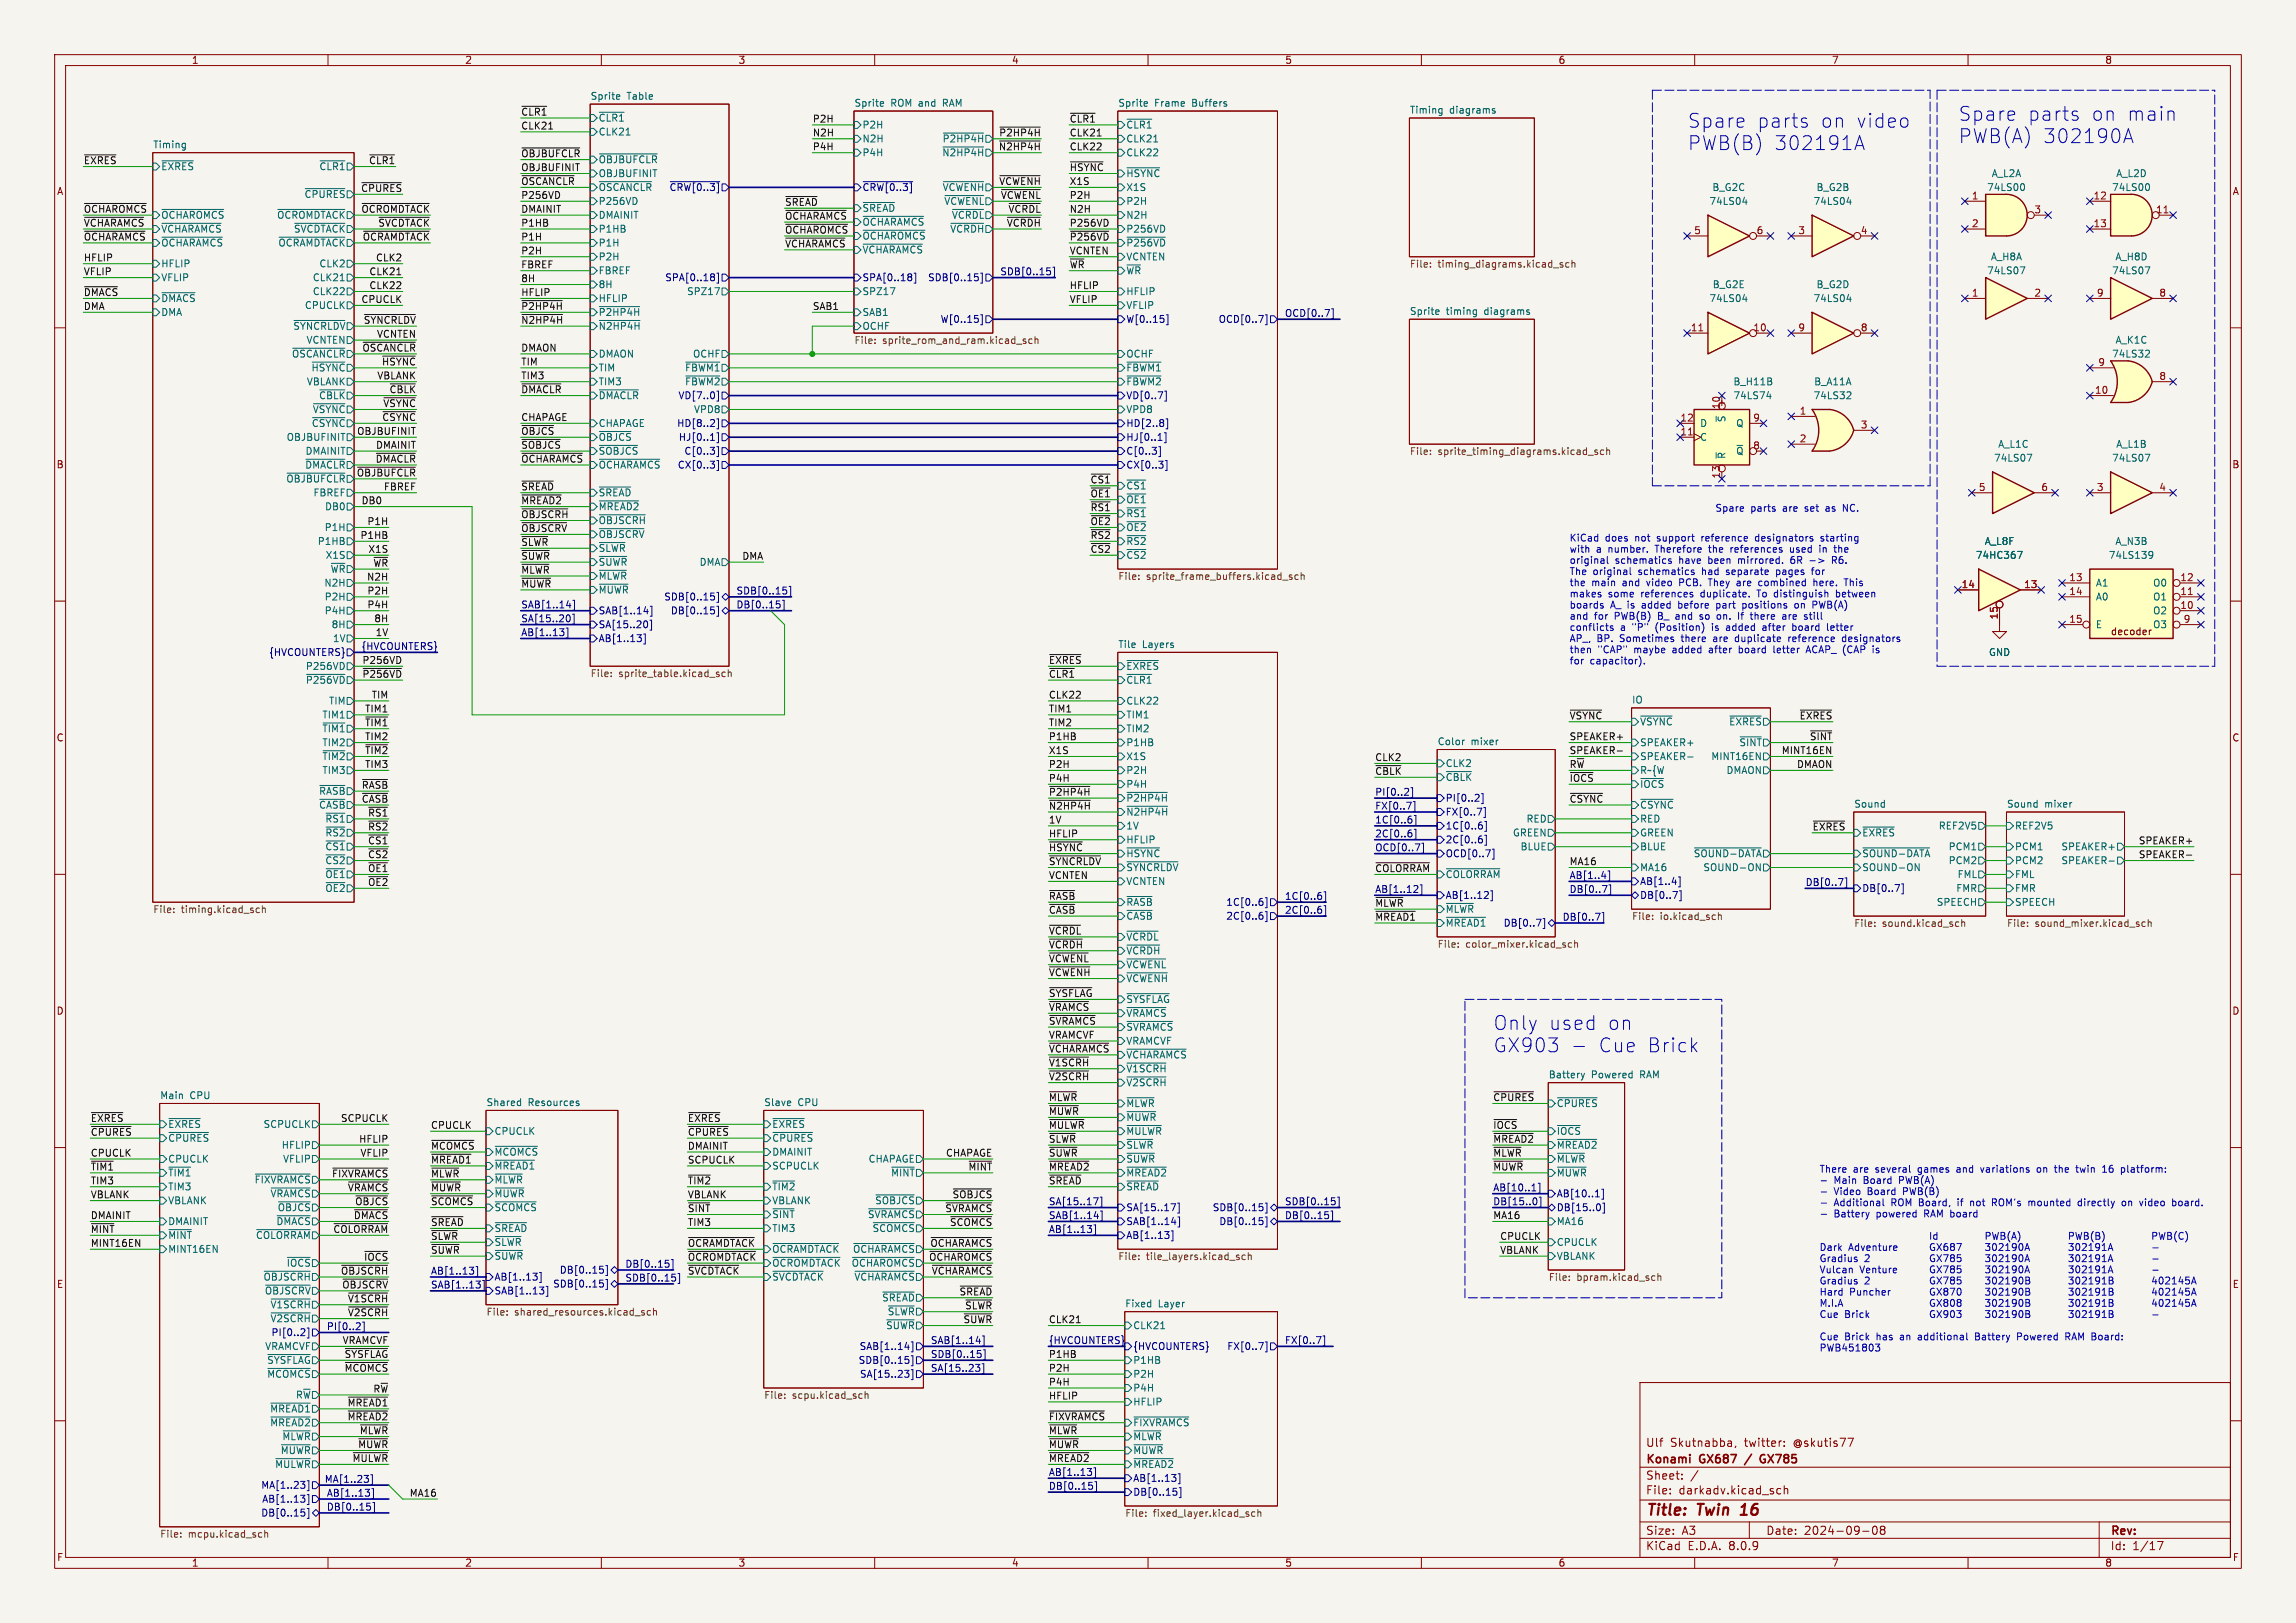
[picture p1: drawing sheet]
<svg xmlns="http://www.w3.org/2000/svg" width="420mm" height="297mm" viewBox="0 0 420 297" stroke-linecap="round" stroke-linejoin="round" font-family="sans-serif">
<defs><g id="words">
<g font-size="3.5" fill="#0000c2">
<text x="308.6" y="23.6">Spare</text>
<text x="321.3" y="23.6">parts</text>
<text x="332.8" y="23.6">on</text>
<text x="339.3" y="23.6">video</text>
<text x="358.1" y="22.3">Spare</text>
<text x="370.8" y="22.3">parts</text>
<text x="382.3" y="22.3">on</text>
<text x="388.8" y="22.3">main</text>
<text x="308.6" y="27.7">PWB(B)</text>
<text x="324.4" y="27.7">302191A</text>
<text x="358.1" y="26.4">PWB(A)</text>
<text x="373.6" y="26.4">302190A</text>
<text x="273" y="188.7">Only</text>
<text x="283.2" y="188.7">used</text>
<text x="293.9" y="188.7">on</text>
<text x="273" y="192.8">GX903</text>
<text x="292.2" y="192.8">Cue Brick</text>
</g>
<g font-size="2.8" fill="#840000">
<text x="301" y="277.9">Title:</text>
<text x="310.6" y="277.9">Twin</text>
<text x="319.4" y="277.9">16</text>
</g>
<g font-size="2.1" fill="#840000">
<text x="301" y="268.2">Konami</text>
<text x="301" y="265">Ulf</text>
<text x="305.5" y="265">Skutnabba,</text>
<text x="311" y="268.2">GX687</text>
<text x="319.2" y="265">twitter:</text>
<text x="323.3" y="268.2">GX785</text>
<text x="328.2" y="265">@skutis77</text>
<text x="301" y="273.7">File:</text>
<text x="301" y="271">Sheet:</text>
<text x="307.1" y="273.7">darkadv.kicad_sch</text>
<text x="301" y="281.1">Size:</text>
<text x="307.6" y="281.1">A3</text>
<text x="323" y="281.1">Date:</text>
<text x="330" y="281.1">2024-09-08</text>
<text x="386" y="281.3">Rev:</text>
<text x="301" y="283.9">KiCad</text>
<text x="308.7" y="283.9">E.D.A.</text>
<text x="316.3" y="283.9">8.0.9</text>
<text x="386" y="283.9">Id:</text>
<text x="390.1" y="283.9">1/17</text>
</g>
<g font-size="1.8" fill="#840000">
<text x="35" y="11.9">1</text>
<text x="85" y="11.9">2</text>
<text x="135" y="11.9">3</text>
<text x="185" y="11.9">4</text>
<text x="235" y="11.9">5</text>
<text x="285" y="11.9">6</text>
<text x="335" y="11.9">7</text>
<text x="385" y="11.9">8</text>
<text x="10.3" y="35.9">A</text>
<text x="408.3" y="35.9">A</text>
<text x="10.3" y="85.9">B</text>
<text x="408.2" y="85.9">B</text>
<text x="386" y="116.4">decoder</text>
<text x="10.3" y="135.9">C</text>
<text x="408.2" y="135.9">C</text>
<text x="10.3" y="185.9">D</text>
<text x="408.2" y="185.9">D</text>
<text x="10.3" y="235.9">E</text>
<text x="408.3" y="235.9">E</text>
<text x="10.3" y="285.9">F</text>
<text x="35" y="286.9">1</text>
<text x="85" y="286.9">2</text>
<text x="135" y="286.9">3</text>
<text x="185" y="286.9">4</text>
<text x="235" y="286.9">5</text>
<text x="285" y="286.9">6</text>
<text x="335" y="286.9">7</text>
<text x="385" y="286.9">8</text>
<text x="408.3" y="285.9">F</text>
</g>
<g font-size="1.8" fill="#0f0f0f">
<text x="95.2" y="23.8">CLK21</text>
<text x="95.2" y="21.2">~{CLR1}</text>
<text x="148.6" y="22.5">P2H</text>
<text x="195.6" y="22.5">~{CLR1}</text>
<text x="95.2" y="28.9">~{OBJBUFCLR}</text>
<text x="148.6" y="27.6">P4H</text>
<text x="148.6" y="25.1">N2H</text>
<text x="182.6" y="27.6">~{N2HP4H}</text>
<text x="182.7" y="25.1">~{P2HP4H}</text>
<text x="195.6" y="25.1">CLK21</text>
<text x="195.6" y="27.6">CLK22</text>
<text x="15.2" y="30.1">~{EXRES}</text>
<text x="66" y="35.2">~{CPURES}</text>
<text x="67.4" y="30.1">~{CLR1}</text>
<text x="95.2" y="31.4">OBJBUFINIT</text>
<text x="95.2" y="33.9">~{OSCANCLR}</text>
<text x="182.7" y="33.9">~{VCWENH}</text>
<text x="195.6" y="31.4">~{HSYNC}</text>
<text x="195.6" y="33.9">X1S</text>
<text x="15.2" y="39">~{OCHAROMCS}</text>
<text x="15.2" y="41.6">~{VCHARAMCS}</text>
<text x="66" y="39">~{OCROMDTACK}</text>
<text x="69.1" y="41.6">~{SVCDTACK}</text>
<text x="95.2" y="41.6">P1HB</text>
<text x="95.2" y="39">DMAINIT</text>
<text x="95.2" y="36.5">P256VD</text>
<text x="143.5" y="37.8">~{SREAD}</text>
<text x="143.5" y="40.3">~{OCHARAMCS}</text>
<text x="183" y="36.5">~{VCWENL}</text>
<text x="184.1" y="41.6">~{VCRDH}</text>
<text x="184.4" y="39">~{VCRDL}</text>
<text x="195.6" y="39">N2H</text>
<text x="195.6" y="41.6">P256VD</text>
<text x="195.6" y="36.5">P2H</text>
<text x="15.2" y="44.1">~{OCHARAMCS}</text>
<text x="15.2" y="47.9">HFLIP</text>
<text x="66.3" y="44.1">~{OCRAMDTACK}</text>
<text x="68.7" y="47.9">CLK2</text>
<text x="95.2" y="46.6">P2H</text>
<text x="95.2" y="44.1">P1H</text>
<text x="143.5" y="42.8">~{OCHAROMCS}</text>
<text x="143.5" y="45.4">~{VCHARAMCS}</text>
<text x="195.6" y="44.1">~{P256VD}</text>
<text x="195.6" y="46.6">VCNTEN</text>
<text x="15.2" y="50.5">VFLIP</text>
<text x="67.5" y="50.5">CLK21</text>
<text x="67.5" y="53">CLK22</text>
<text x="95.2" y="49.2">FBREF</text>
<text x="95.2" y="51.7">8H</text>
<text x="195.6" y="49.2">~{WR}</text>
<text x="195.6" y="53">HFLIP</text>
<text x="15.2" y="54.3">~{DMACS}</text>
<text x="15.2" y="56.8">DMA</text>
<text x="66" y="55.5">CPUCLK</text>
<text x="66.4" y="59.3">~{SYNCRLDV}</text>
<text x="95.2" y="56.8">~{P2HP4H}</text>
<text x="95.2" y="54.3">HFLIP</text>
<text x="95.2" y="59.3">~{N2HP4H}</text>
<text x="148.6" y="56.8">SAB1</text>
<text x="195.6" y="55.5">VFLIP</text>
<text x="66.2" y="64.4">~{OSCANCLR}</text>
<text x="68.9" y="61.9">VCNTEN</text>
<text x="95.2" y="64.4">DMAON</text>
<text x="68.9" y="69.5">VBLANK</text>
<text x="69.8" y="67">~{HSYNC}</text>
<text x="95.2" y="67">TIM</text>
<text x="95.2" y="69.5">TIM3</text>
<text x="69.8" y="77.1">~{CSYNC}</text>
<text x="70" y="74.6">~{VSYNC}</text>
<text x="71.2" y="72">~{CBLK}</text>
<text x="95.2" y="72">~{DMACLR}</text>
<text x="95.2" y="77.1">CHAPAGE</text>
<text x="56.9" y="78.3">~{CSYNC}</text>
<text x="65.2" y="79.7">OBJBUFINIT</text>
<text x="68.7" y="82.2">DMAINIT</text>
<text x="95.2" y="82.2">~{SOBJCS}</text>
<text x="95.2" y="79.7">~{OBJCS}</text>
<text x="55.7" y="86">~{DMACLR}</text>
<text x="65.2" y="87.3">~{OBJBUFCLR}</text>
<text x="68.6" y="84.7">~{DMACLR}</text>
<text x="70.1" y="89.8">FBREF</text>
<text x="95.2" y="84.7">~{OCHARAMCS}</text>
<text x="95.2" y="89.8">~{SREAD}</text>
<text x="199.4" y="88.6">~{CS1}</text>
<text x="66" y="92.4">DB0</text>
<text x="95.2" y="94.9">~{OBJSCRH}</text>
<text x="95.2" y="92.4">~{MREAD2}</text>
<text x="199.4" y="91.1">~{OE1}</text>
<text x="199.4" y="93.6">~{RS1}</text>
<text x="65.8" y="98.7">P1HB</text>
<text x="67.1" y="96.2">P1H</text>
<text x="67.3" y="101.3">X1S</text>
<text x="95.2" y="97.4">~{OBJSCRV}</text>
<text x="95.2" y="100">~{SLWR}</text>
<text x="199.4" y="101.3">~{CS2}</text>
<text x="199.4" y="98.7">~{RS2}</text>
<text x="199.4" y="96.2">~{OE2}</text>
<text x="67" y="106.3">N2H</text>
<text x="68.2" y="103.8">~{WR}</text>
<text x="95.2" y="107.6">~{MUWR}</text>
<text x="95.2" y="102.5">~{SUWR}</text>
<text x="95.2" y="105.1">~{MLWR}</text>
<text x="135.7" y="102.5">DMA</text>
<text x="67.1" y="108.9">P2H</text>
<text x="67.1" y="111.4">P4H</text>
<text x="68.4" y="114">8H</text>
<text x="68.6" y="116.5">1V</text>
<text x="66.2" y="121.6">P256VD</text>
<text x="66.2" y="124.1">~{P256VD}</text>
<text x="191.8" y="121.6">~{EXRES}</text>
<text x="191.8" y="124.1">~{CLR1}</text>
<text x="66.7" y="130.5">TIM1</text>
<text x="67.9" y="127.9">TIM</text>
<text x="191.8" y="130.5">TIM1</text>
<text x="191.8" y="127.9">CLK22</text>
<text x="287" y="131.7">~{VSYNC}</text>
<text x="329.1" y="131.7">~{EXRES}</text>
<text x="66.7" y="133">~{TIM1}</text>
<text x="66.7" y="135.5">TIM2</text>
<text x="191.8" y="133">TIM2</text>
<text x="191.8" y="135.5">P1HB</text>
<text x="287" y="135.5">SPEAKER+</text>
<text x="331" y="135.5">~{SINT}</text>
<text x="66.7" y="140.6">TIM3</text>
<text x="66.7" y="138.1">~{TIM2}</text>
<text x="191.8" y="143.2">P4H</text>
<text x="191.8" y="140.6">P2H</text>
<text x="191.8" y="138.1">X1S</text>
<text x="251.5" y="139.4">CLK2</text>
<text x="251.5" y="141.9">~{CBLK}</text>
<text x="287" y="138.1">SPEAKER-</text>
<text x="287" y="140.6">R~{W}</text>
<text x="287" y="143.2">~{IOCS}</text>
<text x="325.8" y="138.1">MINT16EN</text>
<text x="328.6" y="140.6">DMAON</text>
<text x="66.1" y="147">~{CASB}</text>
<text x="66.1" y="144.4">~{RASB}</text>
<text x="67.2" y="149.5">~{RS1}</text>
<text x="191.8" y="145.7">~{P2HP4H}</text>
<text x="191.8" y="148.2">~{N2HP4H}</text>
<text x="287" y="147">~{CSYNC}</text>
<text x="67.2" y="154.6">~{CS1}</text>
<text x="67.2" y="152.1">~{RS2}</text>
<text x="191.8" y="155.9">~{HSYNC}</text>
<text x="191.8" y="150.8">1V</text>
<text x="191.8" y="153.3">HFLIP</text>
<text x="331.5" y="152.1">~{EXRES}</text>
<text x="391.1" y="154.6">SPEAKER+</text>
<text x="67.2" y="157.1">~{CS2}</text>
<text x="67.2" y="159.7">~{OE1}</text>
<text x="191.8" y="158.4">~{SYNCRLDV}</text>
<text x="191.8" y="160.9">VCNTEN</text>
<text x="251.5" y="159.7">~{COLORRAM}</text>
<text x="287" y="158.4">MA16</text>
<text x="391.1" y="157.1">SPEAKER-</text>
<text x="67.2" y="162.2">~{OE2}</text>
<text x="191.8" y="167.3">~{CASB}</text>
<text x="191.8" y="164.8">~{RASB}</text>
<text x="251.5" y="166">~{MLWR}</text>
<text x="191.8" y="173.6">~{VCRDH}</text>
<text x="191.8" y="171.1">~{VCRDL}</text>
<text x="251.5" y="168.6">~{MREAD1}</text>
<text x="191.8" y="176.2">~{VCWENL}</text>
<text x="191.8" y="178.7">~{VCWENH}</text>
<text x="191.8" y="185.1">~{VRAMCS}</text>
<text x="191.8" y="182.5">~{SYSFLAG}</text>
<text x="191.8" y="187.6">~{SVRAMCS}</text>
<text x="191.8" y="190.2">VRAMCVF</text>
<text x="191.8" y="197.8">~{V2SCRH}</text>
<text x="191.8" y="195.2">~{V1SCRH}</text>
<text x="191.8" y="192.7">~{VCHARAMCS}</text>
<text x="191.8" y="201.6">~{MLWR}</text>
<text x="273" y="201.6">~{CPURES}</text>
<text x="16.5" y="205.4">~{EXRES}</text>
<text x="16.5" y="207.9">~{CPURES}</text>
<text x="62.3" y="205.4">SCPUCLK</text>
<text x="65.6" y="209.2">HFLIP</text>
<text x="78.7" y="206.7">CPUCLK</text>
<text x="125.7" y="207.9">~{CPURES}</text>
<text x="125.7" y="205.4">~{EXRES}</text>
<text x="191.8" y="206.7">~{MULWR}</text>
<text x="191.8" y="209.2">~{SLWR}</text>
<text x="191.8" y="204.1">~{MUWR}</text>
<text x="273" y="206.7">~{IOCS}</text>
<text x="273" y="209.2">~{MREAD2}</text>
<text x="16.5" y="214.3">~{TIM1}</text>
<text x="16.5" y="211.7">CPUCLK</text>
<text x="60.6" y="215.6">~{FIXVRAMCS}</text>
<text x="65.8" y="211.7">VFLIP</text>
<text x="78.7" y="210.5">~{MCOMCS}</text>
<text x="78.7" y="213">~{MREAD1}</text>
<text x="78.7" y="215.6">~{MLWR}</text>
<text x="125.7" y="213">SCPUCLK</text>
<text x="125.7" y="210.5">DMAINIT</text>
<text x="172.9" y="211.7">CHAPAGE</text>
<text x="177.1" y="214.3">~{MINT}</text>
<text x="191.8" y="211.7">~{SUWR}</text>
<text x="191.8" y="214.3">~{MREAD2}</text>
<text x="273" y="211.7">~{MLWR}</text>
<text x="273" y="214.3">~{MUWR}</text>
<text x="16.5" y="219.4">VBLANK</text>
<text x="16.5" y="216.8">TIM3</text>
<text x="63.5" y="218.1">~{VRAMCS}</text>
<text x="64.9" y="220.6">~{OBJCS}</text>
<text x="78.7" y="218.1">~{MUWR}</text>
<text x="78.7" y="220.6">~{SCOMCS}</text>
<text x="125.7" y="216.8">~{TIM2}</text>
<text x="125.7" y="219.4">VBLANK</text>
<text x="125.7" y="221.9">~{SINT}</text>
<text x="172.8" y="221.9">~{SVRAMCS}</text>
<text x="174.1" y="219.4">~{SOBJCS}</text>
<text x="191.8" y="216.8">~{SREAD}</text>
<text x="16.5" y="225.7">~{MINT}</text>
<text x="16.5" y="223.2">DMAINIT</text>
<text x="60.9" y="225.7">~{COLORRAM}</text>
<text x="64.6" y="223.2">~{DMACS}</text>
<text x="78.7" y="224.4">~{SREAD}</text>
<text x="78.7" y="227">~{SLWR}</text>
<text x="125.7" y="224.4">TIM3</text>
<text x="173.7" y="224.4">~{SCOMCS}</text>
<text x="273" y="223.2">MA16</text>
<text x="274.3" y="227">CPUCLK</text>
<text x="16.5" y="228.3">MINT16EN</text>
<text x="62.3" y="233.3">~{OBJSCRH}</text>
<text x="66.5" y="230.8">~{IOCS}</text>
<text x="78.7" y="229.5">~{SUWR}</text>
<text x="125.7" y="228.3">~{OCRAMDTACK}</text>
<text x="125.7" y="230.8">~{OCROMDTACK}</text>
<text x="125.7" y="233.3">~{SVCDTACK}</text>
<text x="169.9" y="230.8">~{OCHAROMCS}</text>
<text x="170.1" y="228.3">~{OCHARAMCS}</text>
<text x="170.3" y="233.3">~{VCHARAMCS}</text>
<text x="274.3" y="229.5">VBLANK</text>
<text x="62.5" y="235.9">~{OBJSCRV}</text>
<text x="63.5" y="238.4">~{V1SCRH}</text>
<text x="175.4" y="237.1">~{SREAD}</text>
<text x="176.4" y="239.7">~{SLWR}</text>
<text x="63.5" y="241">~{V2SCRH}</text>
<text x="176.1" y="242.2">~{SUWR}</text>
<text x="191.8" y="242.2">CLK21</text>
<text x="62.6" y="246">VRAMCVF</text>
<text x="62.9" y="248.6">~{SYSFLAG}</text>
<text x="62.9" y="251.1">~{MCOMCS}</text>
<text x="191.8" y="248.6">P1HB</text>
<text x="191.8" y="251.1">P2H</text>
<text x="63.5" y="257.5">~{MREAD1}</text>
<text x="68.2" y="254.9">R~{W}</text>
<text x="191.8" y="253.7">P4H</text>
<text x="191.8" y="256.2">HFLIP</text>
<text x="63.5" y="260">~{MREAD2}</text>
<text x="65.7" y="262.5">~{MLWR}</text>
<text x="191.8" y="260">~{FIXVRAMCS}</text>
<text x="191.8" y="262.5">~{MLWR}</text>
<text x="64.4" y="267.6">~{MULWR}</text>
<text x="65.4" y="265.1">~{MUWR}</text>
<text x="191.8" y="267.6">~{MREAD2}</text>
<text x="191.8" y="265.1">~{MUWR}</text>
<text x="74.8" y="274">MA16</text>
</g>
<g font-size="1.8" fill="#006464">
<text x="107.9" y="18.3">Sprite</text>
<text x="109.4" y="22.5">~{CLR1}</text>
<text x="114.7" y="18.3">Table</text>
<text x="156.2" y="19.6">Sprite</text>
<text x="157.7" y="23.7">P2H</text>
<text x="162.9" y="19.6">ROM and</text>
<text x="172.8" y="19.6">RAM</text>
<text x="204.5" y="19.6">Sprite</text>
<text x="205.9" y="23.7">~{CLR1}</text>
<text x="211.2" y="19.6">Frame</text>
<text x="218.2" y="19.6">Buffers</text>
<text x="257.8" y="20.9">Timing</text>
<text x="265.1" y="20.9">diagrams</text>
<text x="27.9" y="27.2">Timing</text>
<text x="109.4" y="25">CLK21</text>
<text x="157.7" y="28.8">P4H</text>
<text x="157.7" y="26.3">N2H</text>
<text x="172.3" y="28.8">~{N2HP4H}</text>
<text x="172.3" y="26.3">~{P2HP4H}</text>
<text x="205.9" y="26.3">CLK21</text>
<text x="205.9" y="28.8">CLK22</text>
<text x="29.4" y="31.3">~{EXRES}</text>
<text x="58.3" y="31.3">~{CLR1}</text>
<text x="109.4" y="32.6">OBJBUFINIT</text>
<text x="109.4" y="30.1">~{OBJBUFCLR}</text>
<text x="172.3" y="35.2">~{VCWENH}</text>
<text x="205.9" y="32.6">~{HSYNC}</text>
<text x="205.9" y="35.2">X1S</text>
<text x="313.1" y="35.2">B_G2C</text>
<text x="332.2" y="35.2">B_G2B</text>
<text x="363.4" y="35.2">74LS00</text>
<text x="364.2" y="32.6">A_L2A</text>
<text x="386.3" y="35.2">74LS00</text>
<text x="387" y="32.6">A_L2D</text>
<text x="29.4" y="40.2">~{OCHAROMCS}</text>
<text x="50.6" y="40.2">~{OCROMDTACK}</text>
<text x="55.6" y="36.4">~{CPURES}</text>
<text x="109.4" y="40.2">DMAINIT</text>
<text x="109.4" y="37.7">P256VD</text>
<text x="157.7" y="39">~{SREAD}</text>
<text x="157.7" y="41.5">~{OCHARAMCS}</text>
<text x="172.6" y="37.7">~{VCWENL}</text>
<text x="174" y="40.2">~{VCRDL}</text>
<text x="205.9" y="40.2">N2H</text>
<text x="205.9" y="37.7">P2H</text>
<text x="312.6" y="37.7">74LS04</text>
<text x="331.6" y="37.7">74LS04</text>
<text x="29.4" y="42.8">~{VCHARAMCS}</text>
<text x="29.4" y="45.3">~{OCHARAMCS}</text>
<text x="50.8" y="45.3">~{OCRAMDTACK}</text>
<text x="53.7" y="42.8">~{SVCDTACK}</text>
<text x="109.4" y="47.9">P2H</text>
<text x="109.4" y="42.8">P1HB</text>
<text x="109.4" y="45.3">P1H</text>
<text x="157.7" y="44">~{OCHAROMCS}</text>
<text x="157.7" y="46.6">~{VCHARAMCS}</text>
<text x="173.7" y="42.8">~{VCRDH}</text>
<text x="205.9" y="42.8">P256VD</text>
<text x="205.9" y="47.9">VCNTEN</text>
<text x="205.9" y="45.3">~{P256VD}</text>
<text x="364.1" y="47.9">A_H8A</text>
<text x="386.9" y="47.9">A_H8D</text>
<text x="29.4" y="49.1">HFLIP</text>
<text x="29.4" y="51.7">VFLIP</text>
<text x="57.1" y="51.7">CLK21</text>
<text x="58.3" y="49.1">CLK2</text>
<text x="109.4" y="50.4">FBREF</text>
<text x="109.4" y="52.9">8H</text>
<text x="205.9" y="50.4">~{WR}</text>
<text x="313.2" y="52.9">B_G2E</text>
<text x="332.2" y="52.9">B_G2D</text>
<text x="363.4" y="50.4">74LS07</text>
<text x="386.3" y="50.4">74LS07</text>
<text x="29.4" y="55.5">~{DMACS}</text>
<text x="29.4" y="58">DMA</text>
<text x="55.7" y="56.7">CPUCLK</text>
<text x="57.1" y="54.2">CLK22</text>
<text x="109.4" y="55.5">HFLIP</text>
<text x="109.4" y="58">~{P2HP4H}</text>
<text x="125.6" y="54.2">SPZ17</text>
<text x="157.7" y="54.2">SPZ17</text>
<text x="157.7" y="58">SAB1</text>
<text x="205.9" y="54.2">HFLIP</text>
<text x="205.9" y="56.7">VFLIP</text>
<text x="257.8" y="57.7">Sprite</text>
<text x="264.5" y="57.7">timing</text>
<text x="271.6" y="57.7">diagrams</text>
<text x="312.6" y="55.5">74LS04</text>
<text x="331.6" y="55.5">74LS04</text>
<text x="53.3" y="65.6">~{OSCANCLR}</text>
<text x="53.6" y="60.6">~{SYNCRLDV}</text>
<text x="56" y="63.1">VCNTEN</text>
<text x="109.4" y="65.6">DMAON</text>
<text x="109.4" y="60.6">~{N2HP4H}</text>
<text x="126.7" y="65.6">OCHF</text>
<text x="157.7" y="60.6">OCHF</text>
<text x="205.9" y="65.6">OCHF</text>
<text x="386.3" y="65.6">74LS32</text>
<text x="386.9" y="63.1">A_K1C</text>
<text x="56" y="70.7">VBLANK</text>
<text x="56.9" y="68.2">~{HSYNC}</text>
<text x="109.4" y="68.2">TIM</text>
<text x="109.4" y="70.7">TIM3</text>
<text x="125.2" y="70.7">~{FBWM2}</text>
<text x="125.2" y="68.2">~{FBWM1}</text>
<text x="205.9" y="68.2">~{FBWM1}</text>
<text x="205.9" y="70.7">~{FBWM2}</text>
<text x="317" y="70.7">B_H11B</text>
<text x="331.8" y="70.7">B_A11A</text>
<text x="57.1" y="75.8">~{VSYNC}</text>
<text x="58.3" y="73.3">~{CBLK}</text>
<text x="109.4" y="73.3">~{DMACLR}</text>
<text x="126.8" y="75.8">VPD8</text>
<text x="205.9" y="75.8">VPD8</text>
<text x="315.8" y="77.4" transform="rotate(-90 315.8 77.4)">~{S}</text>
<text x="317" y="73.3">74LS74</text>
<text x="331.6" y="73.3">74LS32</text>
<text x="52.3" y="80.9">OBJBUFINIT</text>
<text x="55.8" y="83.4">DMAINIT</text>
<text x="109.4" y="83.4">~{SOBJCS}</text>
<text x="109.4" y="80.9">~{OBJCS}</text>
<text x="109.4" y="78.3">CHAPAGE</text>
<text x="310.9" y="80.9">C</text>
<text x="310.9" y="78.3">D</text>
<text x="317.5" y="83.4">~{Q}</text>
<text x="317.5" y="78.3">Q</text>
<text x="365.4" y="82.1">A_L1C</text>
<text x="387" y="82.1">A_L1B</text>
<text x="52.3" y="88.5">~{OBJBUFCLR}</text>
<text x="205.9" y="89.8">~{CS1}</text>
<text x="315.8" y="84.1" transform="rotate(-90 315.8 84.1)">~{R}</text>
<text x="364.7" y="84.7">74LS07</text>
<text x="386.3" y="84.7">74LS07</text>
<text x="57.2" y="91">FBREF</text>
<text x="59.4" y="93.6">DB0</text>
<text x="109.4" y="91">~{SREAD}</text>
<text x="109.4" y="93.6">~{MREAD2}</text>
<text x="205.9" y="92.3">~{OE1}</text>
<text x="205.9" y="94.8">~{RS1}</text>
<text x="58" y="99.9">P1HB</text>
<text x="59.3" y="97.4">P1H</text>
<text x="109.4" y="101.2">~{SLWR}</text>
<text x="109.4" y="96.1">~{OBJSCRH}</text>
<text x="109.4" y="98.7">~{OBJSCRV}</text>
<text x="205.9" y="97.4">~{OE2}</text>
<text x="205.9" y="99.9">~{RS2}</text>
<text x="363" y="99.9">A_L8F</text>
<text x="386.9" y="99.9">A_N3B</text>
<text x="59.2" y="107.5">N2H</text>
<text x="59.5" y="102.5">X1S</text>
<text x="60.4" y="105">~{WR}</text>
<text x="109.4" y="103.7">~{SUWR}</text>
<text x="109.4" y="106.3">~{MLWR}</text>
<text x="127.9" y="103.7">DMA</text>
<text x="205.9" y="102.5">~{CS2}</text>
<text x="361.3" y="102.5">74HC367</text>
<text x="383.3" y="107.5">A1</text>
<text x="385.6" y="102.5">74LS139</text>
<text x="393.8" y="107.5">O0</text>
<text x="59.3" y="112.6">P4H</text>
<text x="59.3" y="110.1">P2H</text>
<text x="109.4" y="108.8">~{MUWR}</text>
<text x="383.3" y="110.1">A0</text>
<text x="393.8" y="112.6">O2</text>
<text x="393.8" y="110.1">O1</text>
<text x="60.6" y="115.2">8H</text>
<text x="60.8" y="117.7">1V</text>
<text x="204.5" y="118.7">Tile</text>
<text x="209" y="118.7">Layers</text>
<text x="383.3" y="115.2">E</text>
<text x="393.8" y="115.2">O3</text>
<text x="55.8" y="122.8">P256VD</text>
<text x="55.8" y="125.3">~{P256VD}</text>
<text x="205.9" y="125.3">~{CLR1}</text>
<text x="205.9" y="122.8">~{EXRES}</text>
<text x="363.7" y="120.2">GND</text>
<text x="58.9" y="131.7">TIM1</text>
<text x="60.1" y="129.1">TIM</text>
<text x="205.9" y="131.7">TIM1</text>
<text x="205.9" y="129.1">CLK22</text>
<text x="298.4" y="128.8">IO</text>
<text x="58.9" y="136.8">TIM2</text>
<text x="58.9" y="134.2">~{TIM1}</text>
<text x="205.9" y="134.2">TIM2</text>
<text x="205.9" y="136.8">P1HB</text>
<text x="262.9" y="136.4">Color</text>
<text x="269.1" y="136.4">mixer</text>
<text x="299.9" y="136.8">SPEAKER+</text>
<text x="299.9" y="132.9">~{VSYNC}</text>
<text x="316.2" y="132.9">~{EXRES}</text>
<text x="318.1" y="136.8">~{SINT}</text>
<text x="58.9" y="141.8">TIM3</text>
<text x="58.9" y="139.3">~{TIM2}</text>
<text x="205.9" y="141.8">P2H</text>
<text x="205.9" y="139.3">X1S</text>
<text x="264.4" y="140.6">CLK2</text>
<text x="264.4" y="143.1">~{CBLK}</text>
<text x="299.9" y="141.8">R~{W</text>
<text x="299.9" y="139.3">SPEAKER-</text>
<text x="312.9" y="139.3">MINT16EN</text>
<text x="315.7" y="141.8">DMAON</text>
<text x="58.3" y="145.6">~{RASB}</text>
<text x="58.3" y="148.2">~{CASB}</text>
<text x="205.9" y="144.4">P4H</text>
<text x="205.9" y="146.9">~{P2HP4H}</text>
<text x="205.9" y="149.5">~{N2HP4H}</text>
<text x="299.9" y="144.4">~{IOCS}</text>
<text x="299.9" y="148.2">~{CSYNC}</text>
<text x="339.1" y="147.9">Sound</text>
<text x="367" y="147.9">Sound</text>
<text x="374" y="147.9">mixer</text>
<text x="59.4" y="155.8">~{CS1}</text>
<text x="59.4" y="150.7">~{RS1}</text>
<text x="59.4" y="153.3">~{RS2}</text>
<text x="205.9" y="152">1V</text>
<text x="205.9" y="154.5">HFLIP</text>
<text x="276.6" y="153.3">GREEN</text>
<text x="278" y="155.8">BLUE</text>
<text x="279.1" y="150.7">RED</text>
<text x="299.9" y="150.7">RED</text>
<text x="299.9" y="155.8">BLUE</text>
<text x="299.9" y="153.3">GREEN</text>
<text x="340.6" y="153.3">~{EXRES}</text>
<text x="354.5" y="152">REF2V5</text>
<text x="356.4" y="155.8">PCM1</text>
<text x="368.5" y="152">REF2V5</text>
<text x="368.5" y="155.8">PCM1</text>
<text x="377" y="155.8">SPEAKER+</text>
<text x="59.4" y="158.3">~{CS2}</text>
<text x="59.4" y="160.9">~{OE1}</text>
<text x="205.9" y="157.1">~{HSYNC}</text>
<text x="205.9" y="159.6">~{SYNCRLDV}</text>
<text x="264.4" y="160.9">~{COLORRAM}</text>
<text x="299.9" y="159.6">MA16</text>
<text x="309.7" y="157.1">~{SOUND-DATA}</text>
<text x="311.5" y="159.6">SOUND-ON</text>
<text x="340.6" y="157.1">~{SOUND-DATA}</text>
<text x="340.6" y="159.6">SOUND-ON</text>
<text x="356.4" y="158.3">PCM2</text>
<text x="358" y="160.9">FML</text>
<text x="368.5" y="158.3">PCM2</text>
<text x="368.5" y="160.9">FML</text>
<text x="377" y="158.3">SPEAKER-</text>
<text x="59.4" y="163.4">~{OE2}</text>
<text x="205.9" y="162.2">VCNTEN</text>
<text x="205.9" y="166">~{RASB}</text>
<text x="264.4" y="167.2">~{MLWR}</text>
<text x="354.2" y="166">SPEECH</text>
<text x="357.7" y="163.4">FMR</text>
<text x="368.5" y="166">SPEECH</text>
<text x="368.5" y="163.4">FMR</text>
<text x="205.9" y="168.5">~{CASB}</text>
<text x="205.9" y="172.3">~{VCRDL}</text>
<text x="205.9" y="177.4">~{VCWENL}</text>
<text x="205.9" y="174.9">~{VCRDH}</text>
<text x="205.9" y="179.9">~{VCWENH}</text>
<text x="205.9" y="183.7">~{SYSFLAG}</text>
<text x="205.9" y="186.3">~{VRAMCS}</text>
<text x="205.9" y="188.8">~{SVRAMCS}</text>
<text x="205.9" y="191.4">VRAMCVF</text>
<text x="205.9" y="193.9">~{VCHARAMCS}</text>
<text x="205.9" y="196.4">~{V1SCRH}</text>
<text x="283.2" y="197.4">Battery</text>
<text x="291.1" y="197.4">Powered</text>
<text x="300.1" y="197.4">RAM</text>
<text x="29.2" y="201.2">Main</text>
<text x="34.7" y="201.2">CPU</text>
<text x="88.9" y="202.5">Shared</text>
<text x="96.6" y="202.5">Resources</text>
<text x="139.7" y="202.5">Slave</text>
<text x="146" y="202.5">CPU</text>
<text x="205.9" y="202.8">~{MLWR}</text>
<text x="205.9" y="199">~{V2SCRH}</text>
<text x="284.7" y="202.8">~{CPURES}</text>
<text x="30.7" y="206.6">~{EXRES}</text>
<text x="30.7" y="209.1">~{CPURES}</text>
<text x="48.1" y="206.6">SCPUCLK</text>
<text x="90.4" y="207.9">CPUCLK</text>
<text x="141.2" y="206.6">~{EXRES}</text>
<text x="141.2" y="209.1">~{CPURES}</text>
<text x="205.9" y="205.3">~{MUWR}</text>
<text x="205.9" y="207.9">~{MULWR}</text>
<text x="284.7" y="207.9">~{IOCS}</text>
<text x="30.7" y="213">CPUCLK</text>
<text x="30.7" y="215.5">~{TIM1}</text>
<text x="51.4" y="210.4">HFLIP</text>
<text x="51.7" y="213">VFLIP</text>
<text x="90.4" y="214.2">~{MREAD1}</text>
<text x="90.4" y="211.7">~{MCOMCS}</text>
<text x="141.2" y="214.2">SCPUCLK</text>
<text x="141.2" y="211.7">DMAINIT</text>
<text x="158.8" y="213">CHAPAGE</text>
<text x="162.9" y="215.5">~{MINT}</text>
<text x="205.9" y="213">~{SUWR}</text>
<text x="205.9" y="210.4">~{SLWR}</text>
<text x="205.9" y="215.5">~{MREAD2}</text>
<text x="284.7" y="213">~{MLWR}</text>
<text x="284.7" y="215.5">~{MUWR}</text>
<text x="284.7" y="210.4">~{MREAD2}</text>
<text x="30.7" y="220.6">VBLANK</text>
<text x="30.7" y="218">TIM3</text>
<text x="46.5" y="216.8">~{FIXVRAMCS}</text>
<text x="49.4" y="219.3">~{VRAMCS}</text>
<text x="50.7" y="221.8">~{OBJCS}</text>
<text x="90.4" y="221.8">~{SCOMCS}</text>
<text x="90.4" y="216.8">~{MLWR}</text>
<text x="90.4" y="219.3">~{MUWR}</text>
<text x="141.2" y="220.6">VBLANK</text>
<text x="141.2" y="218">~{TIM2}</text>
<text x="160" y="220.6">~{SOBJCS}</text>
<text x="205.9" y="218">~{SREAD}</text>
<text x="30.7" y="226.9">~{MINT}</text>
<text x="30.7" y="224.4">DMAINIT</text>
<text x="46.7" y="226.9">~{COLORRAM}</text>
<text x="50.5" y="224.4">~{DMACS}</text>
<text x="90.4" y="225.7">~{SREAD}</text>
<text x="141.2" y="223.1">~{SINT}</text>
<text x="141.2" y="225.7">TIM3</text>
<text x="158.7" y="223.1">~{SVRAMCS}</text>
<text x="159.5" y="225.7">~{SCOMCS}</text>
<text x="284.7" y="224.4">MA16</text>
<text x="30.7" y="229.5">MINT16EN</text>
<text x="52.3" y="232">~{IOCS}</text>
<text x="90.4" y="230.7">~{SUWR}</text>
<text x="90.4" y="228.2">~{SLWR}</text>
<text x="141.2" y="232">~{OCROMDTACK}~{OCHAROMCS}</text>
<text x="141.2" y="229.5">~{OCRAMDTACK}~{OCHARAMCS}</text>
<text x="284.7" y="230.7">VBLANK</text>
<text x="284.7" y="228.2">CPUCLK</text>
<text x="48.1" y="234.5">~{OBJSCRH}</text>
<text x="48.4" y="237.1">~{OBJSCRV}</text>
<text x="49.4" y="239.6">~{V1SCRH}</text>
<text x="141.2" y="234.5">~{SVCDTACK}</text>
<text x="156.2" y="234.5">~{VCHARAMCS}</text>
<text x="161.3" y="238.4">~{SREAD}</text>
<text x="205.7" y="239.3">Fixed</text>
<text x="211.9" y="239.3">Layer</text>
<text x="162" y="243.4">~{SUWR}</text>
<text x="162.3" y="240.9">~{SLWR}</text>
<text x="207.2" y="243.4">CLK21</text>
<text x="48.4" y="247.2">VRAMCVF</text>
<text x="48.8" y="249.8">~{SYSFLAG}</text>
<text x="207.2" y="249.8">P1HB</text>
<text x="48.8" y="252.3">~{MCOMCS}</text>
<text x="54" y="256.1">R~{W}</text>
<text x="207.2" y="252.3">P2H</text>
<text x="207.2" y="254.9">P4H</text>
<text x="207.2" y="257.4">HFLIP</text>
<text x="49.3" y="258.7">~{MREAD1}</text>
<text x="49.3" y="261.2">~{MREAD2}</text>
<text x="51.6" y="263.8">~{MLWR}</text>
<text x="207.2" y="263.8">~{MLWR}</text>
<text x="207.2" y="261.2">~{FIXVRAMCS}</text>
<text x="50.2" y="268.8">~{MULWR}</text>
<text x="51.3" y="266.3">~{MUWR}</text>
<text x="207.2" y="266.3">~{MUWR}</text>
<text x="207.2" y="268.8">~{MREAD2}</text>
</g>
<g font-size="1.8" fill="#000084">
<text x="109.4" y="35.2">~{OSCANCLR} ~{CRW[0..3]}</text>
<text x="157.7" y="35.2">~{CRW[0..3]}</text>
<text x="121.6" y="51.7">SPA[0..18]</text>
<text x="157.7" y="51.7">SPA[0..18]</text>
<text x="169.7" y="51.7">SDB[0..15]</text>
<text x="182.9" y="50.5">SDB[0..15]</text>
<text x="172" y="59.3">W[0..15]</text>
<text x="205.9" y="59.3">W[0..15]</text>
<text x="222.8" y="59.3">OCD[0..7]</text>
<text x="234.9" y="58.1">OCD[0..7]</text>
<text x="124" y="73.3">VD[7..0]</text>
<text x="205.9" y="73.3">VD[0..7]</text>
<text x="123.8" y="78.3">HD[8..2]</text>
<text x="124.1" y="80.9">HJ[0..1]</text>
<text x="125.1" y="83.4">C[0..3]</text>
<text x="205.9" y="80.9">HJ[0..1]</text>
<text x="205.9" y="78.3">HD[2..8]</text>
<text x="205.9" y="83.4">C[0..3]</text>
<text x="109.4" y="86">~{OCHARAMCS} CX[0..3]</text>
<text x="205.9" y="86">CX[0..3]</text>
<text x="95.2" y="114">SA[15..20]</text>
<text x="95.2" y="111.4">SAB[1..14]</text>
<text x="109.4" y="112.6">SAB[1..14]</text>
<text x="121.4" y="110.1">SDB[0..15]</text>
<text x="122.6" y="112.6">DB[0..15]</text>
<text x="134.6" y="111.4">DB[0..15]</text>
<text x="134.6" y="108.9">SDB[0..15]</text>
<text x="66" y="119">{HVCOUNTERS}</text>
<text x="95.2" y="116.5">AB[1..13]</text>
<text x="109.4" y="117.7">AB[1..13]</text>
<text x="109.4" y="115.2">SA[15..20]</text>
<text x="49.1" y="120.2">{HVCOUNTERS}</text>
<text x="251.5" y="145.7">PI[0..2]</text>
<text x="251.5" y="148.2">FX[0..7]</text>
<text x="264.4" y="149.5">FX[0..7]</text>
<text x="264.4" y="146.9">PI[0..2]</text>
<text x="251.5" y="155.9">OCD[0..7]</text>
<text x="251.5" y="153.3">2C[0..6]</text>
<text x="251.5" y="150.8">1C[0..6]</text>
<text x="264.4" y="152">1C[0..6]</text>
<text x="264.4" y="154.5">2C[0..6]</text>
<text x="264.4" y="157.1">OCD[0..7]</text>
<text x="287" y="160.9">AB[1..4]</text>
<text x="224.2" y="166">1C[0..6]</text>
<text x="234.9" y="164.8">1C[0..6]</text>
<text x="234.9" y="167.3">2C[0..6]</text>
<text x="251.5" y="163.5">AB[1..12]</text>
<text x="264.4" y="164.7">AB[1..12]</text>
<text x="287" y="163.5">DB[0..7]</text>
<text x="299.9" y="164.7">DB[0..7]</text>
<text x="299.9" y="162.2">AB[1..4]</text>
<text x="330.2" y="162.2">DB[0..7]</text>
<text x="340.6" y="163.4">DB[0..7]</text>
<text x="224.2" y="168.5">2C[0..6]</text>
<text x="264.4" y="169.8">~{MREAD1} DB[0..7]</text>
<text x="285.8" y="168.6">DB[0..7]</text>
<text x="191.8" y="220.6">SA[15..17]</text>
<text x="205.9" y="221.8">SA[15..17]</text>
<text x="221.7" y="221.8">SDB[0..15]</text>
<text x="234.9" y="220.6">SDB[0..15]</text>
<text x="273" y="218.1">AB[10..1]</text>
<text x="273" y="220.6">DB[15..0]</text>
<text x="284.7" y="219.3">AB[10..1]</text>
<text x="284.7" y="221.8">DB[15..0]</text>
<text x="191.8" y="223.2">SAB[1..14]</text>
<text x="191.8" y="225.7">AB[1..13]</text>
<text x="205.9" y="224.4">SAB[1..14]</text>
<text x="205.9" y="226.9">AB[1..13]</text>
<text x="222.9" y="224.4">DB[0..15]</text>
<text x="234.9" y="223.2">DB[0..15]</text>
<text x="78.7" y="233.3">AB[1..13]</text>
<text x="102.3" y="233.3">DB[0..15]</text>
<text x="114.3" y="232.1">DB[0..15]</text>
<text x="78.7" y="235.9">SAB[1..13]</text>
<text x="90.4" y="234.5">AB[1..13]</text>
<text x="90.4" y="237.1">SAB[1..13]</text>
<text x="101.1" y="235.8">SDB[0..15]</text>
<text x="114.3" y="234.6">SDB[0..15]</text>
<text x="49.4" y="242.2">~{V2SCRH}</text>
<text x="49.6" y="244.7">PI[0..2]</text>
<text x="59.7" y="243.5">PI[0..2]</text>
<text x="157" y="249.8">SDB[0..15]</text>
<text x="157.1" y="247.2">SAB[1..14]</text>
<text x="170.2" y="246">SAB[1..14]</text>
<text x="170.2" y="248.6">SDB[0..15]</text>
<text x="170.2" y="251.1">SA[15..23]</text>
<text x="191.8" y="246">{HVCOUNTERS}</text>
<text x="207.2" y="247.2">{HVCOUNTERS}</text>
<text x="224.4" y="247.2">FX[0..7]</text>
<text x="234.9" y="246">FX[0..7]</text>
<text x="157.2" y="252.3">SA[15..23]</text>
<text x="47.7" y="272.6">MA[1..23]</text>
<text x="47.9" y="275.2">AB[1..13]</text>
<text x="59.3" y="271.4">MA[1..23]</text>
<text x="59.7" y="274">AB[1..13]</text>
<text x="191.8" y="272.7">DB[0..15]</text>
<text x="191.8" y="270.2">AB[1..13]</text>
<text x="207.2" y="271.4">AB[1..13]</text>
<text x="207.2" y="273.9">DB[0..15]</text>
<text x="47.7" y="277.7">DB[0..15]</text>
<text x="59.7" y="276.5">DB[0..15]</text>
</g>
<g font-size="1.8" fill="#a90000">
<text x="360.6" y="36.6">1</text>
<text x="360.6" y="41.7">2</text>
<text x="372" y="39.1">3</text>
<text x="382.9" y="36.6">12</text>
<text x="382.9" y="41.7">13</text>
<text x="394.3" y="39.1">11</text>
<text x="309.8" y="42.9">5</text>
<text x="321.2" y="42.9">6</text>
<text x="328.9" y="42.9">3</text>
<text x="340.3" y="42.9">4</text>
<text x="360.6" y="54.4">1</text>
<text x="372" y="54.4">2</text>
<text x="383.5" y="54.4">9</text>
<text x="394.9" y="54.4">8</text>
<text x="309.2" y="60.7">11</text>
<text x="320.6" y="60.7">10</text>
<text x="328.9" y="60.7">9</text>
<text x="340.3" y="60.7">8</text>
<text x="383.7" y="67.1">9</text>
<text x="394.9" y="69.6">8</text>
<text x="307.3" y="77.2">12</text>
<text x="314.1" y="74.5">+</text>
<text x="314.7" y="75" transform="rotate(-90 314.7 75)">10</text>
<text x="320.6" y="77.2">9</text>
<text x="329.1" y="75.9">1</text>
<text x="383.1" y="72.1">10</text>
<text x="307.3" y="79.8">11</text>
<text x="320.6" y="82.3">8</text>
<text x="329.1" y="81">2</text>
<text x="340.3" y="78.5">3</text>
<text x="314.7" y="87.7" transform="rotate(-90 314.7 87.7)">13</text>
<text x="361.9" y="89.9">5</text>
<text x="373.3" y="89.9">6</text>
<text x="383.5" y="89.9">3</text>
<text x="394.9" y="89.9">4</text>
<text x="358.7" y="107.7">14</text>
<text x="370.2" y="107.7">13</text>
<text x="378.4" y="106.4">13</text>
<text x="398.7" y="106.4">12</text>
<text x="365.5" y="113.5" transform="rotate(-90 365.5 113.5)">15</text>
<text x="378.4" y="109">14</text>
<text x="398.7" y="111.5">10</text>
<text x="398.7" y="109">11</text>
<text x="378.4" y="114">15</text>
<text x="399.3" y="114">9</text>
</g>
<g font-size="1.8" fill="#725600">
<text x="257.8" y="49.3">File:</text>
<text x="263" y="49.3">timing_diagrams.kicad_sch</text>
<text x="156.2" y="63.3">File:</text>
<text x="161.4" y="63.3">sprite_rom_and_ram.kicad_sch</text>
<text x="257.8" y="83.6">File:</text>
<text x="263" y="83.6">sprite_timing_diagrams.kicad_sch</text>
<text x="204.5" y="106.5">File:</text>
<text x="209.7" y="106.5">sprite_frame_buffers.kicad_sch</text>
<text x="107.9" y="124.2">File:</text>
<text x="113.2" y="124.2">sprite_table.kicad_sch</text>
<text x="27.9" y="167.4">File:</text>
<text x="33.2" y="167.4">timing.kicad_sch</text>
<text x="262.9" y="173.8">File:</text>
<text x="268.1" y="173.8">color_mixer.kicad_sch</text>
<text x="298.4" y="168.7">File:</text>
<text x="303.7" y="168.7">io.kicad_sch</text>
<text x="339.1" y="170">File:</text>
<text x="344.3" y="170">sound.kicad_sch</text>
<text x="367" y="170">File:</text>
<text x="372.3" y="170">sound_mixer.kicad_sch</text>
<text x="204.5" y="230.9">File:</text>
<text x="209.7" y="230.9">tile_layers.kicad_sch</text>
<text x="283.2" y="234.7">File:</text>
<text x="288.4" y="234.7">bpram.kicad_sch</text>
<text x="88.9" y="241.1">File:</text>
<text x="94.1" y="241.1">shared_resources.kicad_sch</text>
<text x="139.7" y="256.3">File:</text>
<text x="144.9" y="256.3">scpu.kicad_sch</text>
<text x="29.2" y="281.7">File:</text>
<text x="34.4" y="281.7">mcpu.kicad_sch</text>
<text x="205.7" y="277.9">File:</text>
<text x="211" y="277.9">fixed_layer.kicad_sch</text>
</g>
<g font-size="1.8" fill="#0000c2">
<text x="313.7" y="93.7">Spare</text>
<text x="320.2" y="93.7">parts</text>
<text x="326.3" y="93.7">are</text>
<text x="330.4" y="93.7">set</text>
<text x="334.5" y="93.7">as</text>
<text x="337.8" y="93.7">NC.</text>
<text x="287" y="99.2">KiCad</text>
<text x="287" y="101.2">with</text>
<text x="292" y="101.2">a</text>
<text x="293.6" y="99.2">does</text>
<text x="294.3" y="101.2">number.</text>
<text x="299.2" y="99.2">not</text>
<text x="303.1" y="101.2">Therefore</text>
<text x="303.4" y="99.2">support</text>
<text x="311.7" y="99.2">reference</text>
<text x="313.1" y="101.2">the</text>
<text x="317.2" y="101.2">references</text>
<text x="321.8" y="99.2">designators</text>
<text x="328.3" y="101.2">used</text>
<text x="333.9" y="101.2">in</text>
<text x="334" y="99.2">starting</text>
<text x="336.8" y="101.2">the</text>
<text x="287" y="103.3">original</text>
<text x="287" y="105.3">The</text>
<text x="287" y="107.4">the</text>
<text x="291.2" y="107.4">main</text>
<text x="291.4" y="105.3">original</text>
<text x="295.4" y="103.3">schematics</text>
<text x="296.9" y="107.4">and</text>
<text x="299.8" y="105.3">schematics</text>
<text x="301.5" y="107.4">video</text>
<text x="307.3" y="103.3">have</text>
<text x="307.7" y="107.4">PCB.</text>
<text x="311.6" y="105.3">had</text>
<text x="312.8" y="103.3">been</text>
<text x="313.3" y="107.4">They</text>
<text x="316.3" y="105.3">separate</text>
<text x="318.4" y="103.3">mirrored.</text>
<text x="318.6" y="107.4">are</text>
<text x="322.8" y="107.4">combined</text>
<text x="325.6" y="105.3">pages</text>
<text x="328.3" y="103.3">6R</text>
<text x="331.9" y="103.3">-&gt;</text>
<text x="332.3" y="105.3">for</text>
<text x="333" y="107.4">here.</text>
<text x="336.2" y="103.3">R6.</text>
<text x="338.9" y="107.4">This</text>
<text x="287" y="109.4">makes</text>
<text x="287" y="111.4">boards</text>
<text x="287" y="113.5">and</text>
<text x="291.6" y="113.5">for</text>
<text x="294.2" y="109.4">some</text>
<text x="294.6" y="111.4">A_ is</text>
<text x="295.5" y="113.5">PWB(B)</text>
<text x="300.3" y="109.4">references</text>
<text x="300.6" y="111.4">added</text>
<text x="303.6" y="113.5">B_</text>
<text x="307" y="113.5">and</text>
<text x="307.5" y="111.4">before</text>
<text x="311.4" y="109.4">duplicate.</text>
<text x="311.6" y="113.5">so</text>
<text x="314.6" y="111.4">part</text>
<text x="315" y="113.5">on.</text>
<text x="319" y="113.5">If</text>
<text x="319.6" y="111.4">positions</text>
<text x="321.5" y="113.5">there</text>
<text x="321.9" y="109.4">To distinguish</text>
<text x="327.6" y="113.5">are</text>
<text x="329.4" y="111.4">on</text>
<text x="331.7" y="113.5">still</text>
<text x="332.9" y="111.4">PWB(A)</text>
<text x="336.7" y="109.4">between</text>
<text x="287" y="115.5">conflicts</text>
<text x="287" y="117.6">AP_,</text>
<text x="287" y="119.6">then</text>
<text x="292.1" y="117.6">BP.</text>
<text x="292.3" y="119.6">&quot;CAP&quot;</text>
<text x="296.4" y="115.5">a</text>
<text x="296.4" y="117.6">Sometimes</text>
<text x="298.7" y="115.5">&quot;P&quot;</text>
<text x="299" y="119.6">maybe</text>
<text x="303.1" y="115.5">(Position)</text>
<text x="306.3" y="119.6">added</text>
<text x="307.9" y="117.6">there</text>
<text x="313.1" y="119.6">after</text>
<text x="313.7" y="115.5">is</text>
<text x="313.9" y="117.6">are</text>
<text x="316.5" y="115.5">added</text>
<text x="318.1" y="117.6">duplicate</text>
<text x="318.8" y="119.6">board</text>
<text x="323.3" y="115.5">after</text>
<text x="325.3" y="119.6">letter</text>
<text x="328" y="117.6">reference</text>
<text x="329" y="115.5">board</text>
<text x="331.6" y="119.6">ACAP_ (CAP</text>
<text x="335.5" y="115.5">letter</text>
<text x="338.1" y="117.6">designators</text>
<text x="287" y="121.7">for</text>
<text x="290.9" y="121.7">capacitor).</text>
<text x="332.7" y="214.7">There</text>
<text x="339" y="214.7">are</text>
<text x="343.2" y="214.7">several</text>
<text x="351.1" y="214.7">games</text>
<text x="358.4" y="214.7">and</text>
<text x="363" y="214.7">variations</text>
<text x="373.5" y="214.7">on</text>
<text x="377" y="214.7">the</text>
<text x="381.1" y="214.7">twin</text>
<text x="386.1" y="214.7">16</text>
<text x="389.7" y="214.7">platform:</text>
<text x="335.5" y="216.7">Main</text>
<text x="335.5" y="218.8">Video</text>
<text x="335.5" y="220.8">Additional</text>
<text x="341" y="216.7">Board</text>
<text x="341.7" y="218.8">Board</text>
<text x="346.1" y="220.8">ROM Board,</text>
<text x="347.7" y="216.7">PWB(A)</text>
<text x="348.4" y="218.8">PWB(B)</text>
<text x="358.6" y="220.8">if</text>
<text x="361.1" y="220.8">not</text>
<text x="365.3" y="220.8">ROM's</text>
<text x="372.1" y="220.8">mounted</text>
<text x="381.4" y="220.8">directly</text>
<text x="389.7" y="220.8">on</text>
<text x="393.1" y="220.8">video</text>
<text x="399.3" y="220.8">board.</text>
<text x="332.7" y="227">Id PWB(A) PWB(B) PWB(C)</text>
<text x="335.5" y="222.9">Battery</text>
<text x="343.4" y="222.9">powered</text>
<text x="352.3" y="222.9">RAM board</text>
<text x="332.7" y="229">Dark</text>
<text x="332.7" y="231">Gradius</text>
<text x="332.7" y="233.1">Vulcan</text>
<text x="338.1" y="229">Adventure GX687 302190A 302191A -</text>
<text x="340.2" y="233.1">Venture GX785 302190A 302191A -</text>
<text x="341" y="231">2 GX785 302190A 302191A -</text>
<text x="332.7" y="235.1">Gradius</text>
<text x="332.7" y="237.2">Hard</text>
<text x="332.7" y="239.2">M.I.A</text>
<text x="338.3" y="237.2">Puncher GX870 302190B 302191B 402145A</text>
<text x="338.3" y="239.2">GX808 302190B 302191B 402145A</text>
<text x="341" y="235.1">2 GX785 302190B 302191B 402145A</text>
<text x="332.7" y="241.3">Cue</text>
<text x="332.7" y="245.4">Cue</text>
<text x="337.4" y="241.3">Brick GX903 302190B 302191B -</text>
<text x="337.4" y="245.4">Brick</text>
<text x="343.4" y="245.4">has</text>
<text x="347.9" y="245.4">an</text>
<text x="351.3" y="245.4">additional</text>
<text x="362" y="245.4">Battery</text>
<text x="369.9" y="245.4">Powered</text>
<text x="378.9" y="245.4">RAM Board:</text>
<text x="332.7" y="247.4">PWB451803</text>
</g>
</g></defs>
<path d="M0 0h420v297h-420z" fill="#f5f4ef" stroke="#f5f4ef" stroke-width=".18"/>
<g fill="none" stroke="#840000" stroke-width=".18">
<path d="M10 10h400v277h-400zM12 12h396v273h-396zM60 10v2M107.9 19.1h25.4v102.8h-25.4zM110 10v2M160 10v2M210 10v2M260 10v2M310 10v2M360 10v2M27.9 27.9h36.9v137.2h-36.9zM156.2 20.3h25.4v40.7h-25.4z"/>
<path d="M204.5 20.3h29.2v83.8h-29.2zM257.8 21.6h22.9v25.4h-22.9zM257.8 58.4h22.9v22.9h-22.9zM10 60h2M408 60h2M10 110h2M204.5 119.4h29.2v109.2h-29.2zM408 110h2M262.9 137.2h21.6v34.3h-21.6zM298.4 129.5h25.4v36.9h-25.4zM10 160h2M339.1 148.6h24.1v19h-24.1z"/>
<path d="M367 148.6h21.6v19h-21.6zM408 160h2M283.2 198.1h14v34.3h-14zM10 210h2M29.2 201.9h29.2v77.5h-29.2zM88.9 203.2h24.1v35.6h-24.1zM139.7 203.2h29.2v50.8h-29.2zM408 210h2M205.7 240h28v35.6h-28zM300 253h108v32h-108zM10 260h2M300 278.5h108"/>
<path d="M300 274.5h108M300 268.5h108M305.5 273.2v.2M305.5 272.5v.1M307.7 270.5v.2M307.7 269.8v.1M310.6 269.1l-1.3 1.9M316.5 263.7l.2 .2v.8M316.7 264.6l-.1 .1M316.7 264l-.1 .1M317.5 264.6l-.1 .3M320 278.5v3"/>
<path d="M325.7 263.7h.2M325.7 272.5l-.4-.1-.3 .3v.4l.2 .2h.5M326.4 263.8v.1M326.4 264.5v.2M326.4 272.5l.2-.1 .3 .1 .1 .9M326.4 271.9v1.5M338 263.2h1l-.6 1.5M342.7 279.4l.2-.1a.8 .8 0 0 1 .5 .7 .8 .8 0 0 1-.5 .8l-.2-.2-.2-.4zM344.2 279.9l-.3-.3 .3-.3 .5 .1 .1 .2-.3 .3M344.2 279.9l-.3 .3 .1 .4 .2 .2 .5-.1 .1-.2-.1-.4-.2-.2M344.2 279.9h.3M384 278.5v6.5"/>
<path d="M408 260h2M60 285v2M110 285v2M160 285v2M210 285v2M260 285v2M300 281.5h108M310 285v2M340.7 280.2h1.2M360 285v2M394.7 282.1h1l-.7 1.5"/>
</g>
<path d="M318.4 277.2h1.1M319 275.5l-.4 .3" fill="none" stroke="#840000" stroke-width=".4"/>
<path d="M320.4 266.1l-1.3 1.9M322.6 267h.3M322.7 266.2a.75 .75 0 0 0-.7 .7 .75 .75 0 0 0 .6 .8l.2-.1" fill="none" stroke="#840000" stroke-width=".3"/>
<g fill="none" stroke="#000084" stroke-width=".18">
<path d="M122.6 33.2h9.1M132.1 33.7h.6l.6 .6-.6 .6h-.6zM156.2 33.7h.6l.7 .6-.7 .6h-.6zM157.9 33.2h9.1M130.5 50.1l.2 .3-.2 .3 .2 .2v.2l-.2 .3M131.1 50h.3v1.8h-.3M132.1 50.2h.6l.6 .6-.6 .6h-.6zM156.2 50.2h.6l.7 .6-.7 .6h-.6zM166.5 50.1l.3 .3-.3 .3 .3 .2v.2l-.3 .3M167.2 50h.3v1.8h-.3M178.3 50.1h.6M178.7 50.6l.3 .2v.3l-.3 .3"/>
<path d="M179.4 50h.3v1.8h-.3M179.4 57.6h.3v1.8h-.3M180.3 57.8h.7l.6 .6-.6 .7h-.7zM180.3 50.2h.7l.6 .6-.6 .6h-.7zM204.5 57.8h.6l.6 .6-.6 .7h-.6zM213.3 57.6h.4v1.8h-.4M231.5 57.6h.3v1.8h-.3M232.4 57.8h.6l.7 .6-.7 .7h-.6zM131.1 79.2h.3v1.8h-.3M131.1 76.7h.3v1.8h-.3M131.4 71.6v1.8h-.3M132.1 79.4h.6l.6 .6-.6 .6h-.6z"/>
<path d="M132.1 76.8h.6l.6 .7-.6 .6h-.6zM132.1 71.8h.6l.6 .6-.6 .6h-.6zM204.5 79.4h.6l.6 .6-.6 .6h-.6zM204.5 71.8h.6l.6 .6-.6 .6h-.6zM204.5 76.8h.6l.6 .7-.6 .6h-.6zM213 79.2h.3v1.8h-.3M213.3 76.7h.3v1.8h-.3M213.3 71.6v1.8h-.3M130 80.6h.7M131.1 81.7h.3v1.9h-.3M131.1 84.3h.3v1.8h-.3M132.1 81.9h.6l.6 .7-.6 .6h-.6z"/>
<path d="M132.1 84.5h.6l.6 .6-.6 .6h-.6zM204.5 81.9h.6l.6 .7-.6 .6h-.6zM204.5 84.5h.6l.6 .6-.6 .6h-.6zM211.8 80.6h.8M212.3 81.7v1.9h-.3M213.2 84.3h.3v1.8h-.3M63.5 118.7h.6l.7 .7-.7 .6h-.6zM107.9 116.2h.7l.6 .6-.6 .7h-.7zM107.9 111.1h.7l.6 .7-.6 .6h-.7zM107.9 113.7h.7l.6 .6-.6 .6h-.7zM116.5 116.1h.8l-.4 .5M117.2 116.7l.1 .2-.1 .5"/>
<path d="M117.8 111.9h.8M118 116v1.8h-.3M118.2 113.6a.79 .79 0 0 1 0 1.3M118.4 111.5v.8M118.9 113.5h.3v1.8h-.3M118.9 110.9h.3v1.9h-.3M130 108.5h.6M130 111.1h.6M130.5 109l.2 .3v.3l-.2 .2M130.5 111.6l.2 .2v.3l-.2 .2M131.1 108.4h.3v1.8h-.3M131.1 110.9h.3v1.9h-.3"/>
<path d="M132.1 109.2l.6-.6 .6 .6-.6 .7zM132.1 111.8l.6-.7 .6 .7-.6 .6zM262.9 150.5h.6l.7 .6-.7 .7h-.6zM262.9 148h.6l.7 .6-.7 .6h-.6zM262.9 155.6h.6l.7 .6-.7 .6h-.6zM262.9 145.4h.6l.7 .7-.7 .6h-.6zM262.9 153h.6l.7 .7-.7 .6h-.6zM270.4 145.4l.2 .2-.1 .3-.7 .7h.8M271 145.2h.3v1.9h-.3M271 151l.2 .2-.2 .4M271 153.5l.2 .2-.2 .5M271.4 147.8h.3v1.8h-.3"/>
<path d="M271.6 150.3h.3v1.8h-.3M271.6 152.9h.3v1.8h-.3M273 155.4h.3v1.8h-.3M230.9 165l.1 .1-.1 .5M230.9 167.5l.1 .2-.1 .5M231.5 164.3h.3v1.8h-.3M231.5 166.8h.3v1.8h-.3M232.4 164.5h.6l.7 .6-.7 .6h-.6zM232.4 167h.6l.7 .6-.7 .7h-.6zM262.9 163.2h.6l.7 .6-.7 .7h-.6zM272.1 163.2l.2 .2-.1 .3-.7 .7h.8M272.7 163h.3v1.8h-.3"/>
<path d="M281 168.2h.9l-.6 1.3M282.3 168.1h.3v1.8h-.3M283.2 168.9l.6-.6 .7 .6-.7 .6zM298.4 163.8l.7-.6 .6 .6-.6 .7zM298.4 160.7h.7l.6 .6-.6 .6h-.7zM306 163.1h.8l-.5 1.3M307 160.5h.3v1.8h-.3M307.2 163h.3v1.8h-.3M339.1 161.9h.6l.7 .7-.7 .6h-.6zM346.6 161.9h.9l-.6 1.2M347.8 161.7h.3v1.9h-.3M283.2 217.8h.6l.7 .6-.7 .7h-.6z"/>
<path d="M291.8 219h.8M293 217.6h.3v1.8h-.3M88.9 233h.6l.7 .7-.7 .6h-.6zM88.9 235.6h.6l.7 .6-.7 .7h-.6zM97.5 233h.8l-.5 .5M98.1 233.5l.2 .2-.2 .5M98.7 232.9h.3v1.8h-.3M98.7 235.5h.8l-.5 .5M99.2 236l.3 .3v.3l-.3 .2M99.9 235.4h.3v1.8h-.3M109.7 231.7h.6M109.7 234.3h.6"/>
<path d="M110.1 232.2l.3 .2v.3l-.3 .3M110.1 234.7l.3 .3v.3l-.3 .2M110.8 231.6h.3v1.8h-.3M110.8 234.1h.3v1.9h-.3M111.8 232.4l.6-.6 .6 .6-.6 .6zM112.4 234.3l.6 .6-.6 .7-.6-.7zM204.5 222.9h.6l.6 .6-.6 .7h-.6zM204.5 225.4h.6l.6 .7-.6 .6h-.6zM204.5 220.3h.6l.6 .7-.6 .6h-.6zM213 225.4h.8l-.4 .5M213.7 225.9l.1 .2-.1 .5M214.2 220.3h.8l-.5 1.3"/>
<path d="M214.3 223.7h.8M214.6 225.2v1.9h-.3M214.9 223.3v.8M215.4 220.2h.3v1.8h-.3M215.5 222.7h.3v1.8h-.3M230.4 222.8h.6M230.4 220.3h.6M230.8 223.3l.2 .3v.3l-.2 .2M230.8 220.8l.2 .2v.3l-.2 .3M231.5 222.7h.3v1.8h-.3M231.5 220.2h.3v1.8h-.3M232.4 221l.6-.7 .7 .7-.7 .6z"/>
<path d="M233 222.9l.7 .6-.7 .7-.6-.7zM283.2 221l.6-.7 .7 .7-.7 .6zM292.5 220.3a.79 .79 0 0 1 0 1.3M293.2 220.2h.3v1.8h-.3M55.6 243.2l.2 .2-.1 .3-.7 .7h.8M56.5 243v1.8h-.3M57.1 243.2h.7l.6 .6-.6 .7h-.7zM165.5 250.8h.8l-.5 .5 .4 .1 .1 .4-.3 .2h-.3M165.5 246.5h.8M165.6 248.2h.6M166 248.7l.3 .3v.3l-.3 .2M166.1 246.1v.9"/>
<path d="M166.7 245.6h.3v1.8h-.3M166.7 248.1h.3v1.8h-.3M166.7 250.6h.3v1.9h-.3M167.6 245.7h.7l.6 .7-.6 .6h-.7zM167.6 248.3h.7l.6 .6-.6 .7h-.7zM167.6 250.8h.7l.6 .7-.6 .6h-.7zM205.7 245.7h.7l.6 .7-.6 .6h-.7zM231.5 245.6h.3v1.8h-.3M232.4 245.7h.6l.7 .7-.7 .6h-.6zM55 273.6h.8l-.5 .5M55 271.1h.8l-.5 .5M55.1 276.2h.6"/>
<path d="M55.5 276.7l.3 .2v.3l-.3 .2M55.6 274.2l.2 .2-.2 .4M55.7 271.7v.5M56.2 271h.3v1.8h-.3M56.2 273.5h.3v1.8h-.3M56.2 276h.3v1.9h-.3M57.1 273.7h.7l.6 .6-.6 .7h-.7zM57.1 276.9l.7-.7 .6 .7-.6 .6zM57.1 271.1h.7l.6 .7-.6 .6h-.7zM205.7 269.9h.7l.6 .6-.6 .6h-.7zM205.7 272.4h.7l.6 .6-.6 .7h-.7zM214.3 269.8h.8l-.4 .5"/>
<path d="M214.6 272.4h.6M215 270.4l.1 .1-.1 .5M215 272.8l.3 .3v.3l-.3 .2M215.7 272.2h.3v1.9h-.3M215.8 269.7v1.8h-.3"/>
</g>
<g fill="none" stroke="#006464" stroke-width=".18">
<path d="M112.9 17.3l.4 .1 .1 .2-.6 .2M113.3 18.1l-.4 .1M161.2 18.6l.4 .1v.2l-.6 .1M161.6 19.4h-.4M209.5 18.6l.3 .1 .1 .2-.6 .1M209.8 19.4h-.3M224.2 19l.2 .2-.2 .2M224.2 18.6l.1 .1M263.4 19.9h.4M263.8 19.9v1l-.3 .2M273.5 19.9h-.4l-.1 .1M27.9 38.7h.7l.6 .7-.6 .6h-.7z"/>
<path d="M27.9 29.8h.7l.6 .7-.6 .6h-.7zM29.6 38.3h11.3M29.6 29.4h5.8M33.5 26.2l.4 .1M33.9 26.2v1l-.2 .3M33.9 27l-.4 .1M50.8 38.3h12.3M55.8 34.5h7.3M58.6 29.4h4.5M107.9 21h.7l.6 .6-.6 .6h-.7zM107.9 23.5h.7l.6 .6-.6 .7h-.7zM107.9 38.7h.7l.6 .7-.6 .6h-.7z"/>
<path d="M107.9 36.2h.7l.6 .6-.6 .7h-.7zM107.9 33.7h.7l.6 .6-.6 .6h-.7zM107.9 31.1h.7l.6 .7-.6 .6h-.7zM107.9 28.6h.7l.6 .6-.6 .6h-.7zM109.6 20.5h4.6M109.6 33.2h9.6M109.6 28.2h10.6M114.5 24.7h.8M156.2 22.2h.6l.7 .7-.7 .6h-.6zM156.2 27.3h.6l.7 .6-.7 .7h-.6zM156.2 37.5h.6l.7 .6-.7 .6h-.6zM156.2 24.8h.6l.7 .6-.7 .6h-.6z"/>
<path d="M157.9 37.1h5.7M157.9 39.6h11.1M172.5 26.9h7.4M172.6 33.2h7.3M172.6 24.4h7.3M172.9 35.8h7M174.2 38.3h5.7M204.5 24.8h.6l.6 .6-.6 .6h-.6zM204.5 22.2h.6l.6 .7-.6 .6h-.6zM204.5 31.1h.6l.6 .7-.6 .6h-.6zM204.5 33.7h.6l.6 .6-.6 .6h-.6zM204.5 38.7h.6l.6 .7-.6 .6h-.6z"/>
<path d="M204.5 27.3h.6l.6 .6-.6 .7h-.6zM204.5 36.2h.6l.6 .6-.6 .7h-.6zM206.2 21.8h4.5M206.2 30.7h5.9M211.1 26h.7M263.8 20.7h-.4M273 20.1l.5 .4-.2 .2h-.3M27.9 54h.7l.6 .6-.6 .6h-.7zM27.9 47.6h.7l.6 .7-.6 .6h-.7zM27.9 50.2h.7l.6 .6-.6 .6h-.7zM27.9 56.5h.7l.6 .7-.6 .6h-.7zM27.9 41.3h.7l.6 .6-.6 .6h-.7z"/>
<path d="M27.9 43.8h.7l.6 .7-.6 .6h-.7zM29.6 40.9h10.8M29.6 53.6h6.1M29.6 43.4h11.1M51.1 43.4h12M53.8 58.6h9.3M53.9 40.9h9.2M62.2 51.4h.8M63.5 55.2h.6l.7 .7-.7 .6h-.6zM63.5 52.7h.6l.7 .6-.7 .7h-.6zM63.5 50.2h.6l.7 .6-.7 .6h-.6zM63.5 47.6h.6l.7 .7-.7 .6h-.6z"/>
<path d="M107.9 48.9h.7l.6 .6-.6 .7h-.7zM107.9 46.4h.7l.6 .6-.6 .6h-.7zM107.9 41.3h.7l.6 .6-.6 .6h-.7zM107.9 51.4h.7l.6 .7-.6 .6h-.7zM107.9 54h.7l.6 .6-.6 .6h-.7zM107.9 56.5h.7l.6 .7-.6 .6h-.7zM107.9 43.8h.7l.6 .7-.6 .6h-.7zM107.9 59.1h.7l.6 .6-.6 .6h-.7zM109.6 56.1h7.4M109.6 58.6h7.5M130.8 52.6h.8l-.5 1.3M132.1 52.7h.6l.6 .6-.6 .7h-.6z"/>
<path d="M156.2 59.1h.6l.7 .6-.7 .6h-.6zM156.2 52.7h.6l.7 .6-.7 .7h-.6zM156.2 56.5h.6l.7 .7-.7 .6h-.6zM156.2 42.5h.6l.7 .7-.7 .6h-.6zM156.2 40h.6l.7 .6-.7 .7h-.6zM156.2 45.1h.6l.7 .6-.7 .7h-.6zM157.9 42.1h11.3M157.9 44.7h10.8M162.9 52.6h.8l-.5 1.3M173.9 40.9h6M204.5 41.3h.6l.6 .6-.6 .6h-.6zM204.5 52.7h.6l.6 .6-.6 .7h-.6z"/>
<path d="M204.5 55.2h.6l.6 .7-.6 .6h-.6zM204.5 46.4h.6l.6 .6-.6 .6h-.6zM204.5 48.9h.6l.6 .6-.6 .7h-.6zM204.5 43.8h.6l.6 .7-.6 .6h-.6zM206.2 43.4h7M262.8 56.7l.4 .1v.2l-.6 .1M263.2 57.5h-.4M269.7 56.7l.4 .1M270.1 57.5h-.4M270.1 56.7v1l-.2 .2-.3 .1M279.4 57.1l.3 .1 .1 .2-.2 .1h-.2M279.4 56.7l.3 .1"/>
<path d="M53.5 63.7h9.6M57.1 66.3h6M57.2 76.4h5.9M57.3 73.9h5.8M58.5 71.3h4.6M63.5 61.6h.6l.7 .6-.7 .7h-.6zM63.5 69.2h.6l.7 .7-.7 .6h-.6zM63.5 79.4h.6l.7 .6-.7 .6h-.6zM107.9 64.1h.7l.6 .7-.6 .6h-.7zM107.9 66.7h.7l.6 .6-.6 .6h-.7zM107.9 79.4h.7l.6 .6-.6 .6h-.7zM107.9 71.8h.7l.6 .6-.6 .6h-.7z"/>
<path d="M107.9 69.2h.7l.6 .7-.6 .6h-.7zM107.9 76.8h.7l.6 .7-.6 .6h-.7zM109.6 79h5.8M109.6 71.3h7.2M125.4 68.8h6.3M125.4 66.3h6.3M132.1 74.3h.6l.6 .6-.6 .7h-.6zM132.1 64.1h.6l.6 .7-.6 .6h-.6zM204.5 64.1h.6l.6 .7-.6 .6h-.6zM204.5 74.3h.6l.6 .6-.6 .7h-.6zM204.5 66.7h.6l.6 .6-.6 .6h-.6zM204.5 69.2h.6l.6 .7-.6 .6h-.6z"/>
<path d="M206.2 68.8h6.2M206.2 66.3h6.2M52.5 86.6h10.6M56 84h7.1M63.5 92.1h.6l.7 .6-.7 .6h-.6zM63.5 81.9h.6l.7 .7-.7 .6h-.6zM63.5 98.4h.6l.7 .7-.7 .6h-.6zM63.5 89.5h.6l.7 .7-.7 .6h-.6zM63.5 95.9h.6l.7 .6-.7 .7h-.6zM107.9 89.5h.7l.6 .7-.6 .6h-.7zM107.9 92.1h.7l.6 .6-.6 .6h-.7zM107.9 81.9h.7l.6 .7-.6 .6h-.7z"/>
<path d="M107.9 84.5h.7l.6 .6-.6 .6h-.7zM107.9 99.7h.7l.6 .6-.6 .7h-.7zM107.9 94.6h.7l.6 .7-.6 .6h-.7zM107.9 97.2h.7l.6 .6-.6 .6h-.7zM109.6 89.1h5.8M109.6 91.7h7.2M109.6 81.5h7M109.6 84h11.1M109.6 99.3h4.7M109.6 94.2h8.4M109.6 96.7h8.2M204.5 95.9h.6l.6 .6-.6 .7h-.6z"/>
<path d="M204.5 98.4h.6l.6 .7-.6 .6h-.6zM204.5 88.3h.6l.6 .6-.6 .6h-.6zM204.5 90.8h.6l.6 .6-.6 .7h-.6zM204.5 93.3h.6l.6 .7-.6 .6h-.6zM206.2 95.5h3.4M206.2 98h3.4M206.2 87.9h3.4M206.2 90.4h3.4M206.2 92.9h3.4M63.5 116.2h.6l.7 .6-.7 .7h-.6zM63.5 113.7h.6l.7 .6-.7 .6h-.6zM63.5 101h.6l.7 .6-.7 .6h-.6z"/>
<path d="M63.5 111.1h.6l.7 .7-.7 .6h-.6zM63.5 108.6h.6l.7 .6-.7 .7h-.6zM63.5 106h.6l.7 .7-.7 .6h-.6zM107.9 102.2h.7l.6 .7-.6 .6h-.7zM107.9 104.8h.7l.6 .6-.6 .6h-.7zM107.9 107.3h.7l.6 .7-.6 .6h-.7zM109.6 101.8h5M109.6 104.4h5M109.6 106.9h5.3M132.1 102.2h.6l.6 .7-.6 .6h-.6zM204.5 101h.6l.6 .6-.6 .6h-.6zM206.2 100.6h3.4"/>
<path d="M56.1 123.4h7M59.1 137.4h4M59.1 132.3h4M63.5 127.6h.6l.7 .7-.7 .6h-.6zM63.5 135.3h.6l.7 .6-.7 .6h-.6zM63.5 130.2h.6l.7 .6-.7 .6h-.6zM63.5 121.3h.6l.7 .6-.7 .7h-.6zM204.5 130.2h.6l.6 .6-.6 .6h-.6zM204.5 132.7h.6l.6 .7-.6 .6h-.6zM204.5 123.8h.6l.6 .7-.6 .6h-.6zM204.5 127.6h.6l.6 .7-.6 .6h-.6zM204.5 135.3h.6l.6 .6-.6 .6h-.6z"/>
<path d="M204.5 137.8h.6l.6 .6-.6 .7h-.6zM204.5 121.3h.6l.6 .6-.6 .7h-.6zM206.2 123.4h4.5M206.2 120.9h5.7M262.9 139.1h.6l.7 .6-.7 .6h-.6zM267.9 135.4l-.3 .1M273.9 135.4h.2M298.4 135.3h.7l.6 .6-.6 .6h-.7zM298.4 137.8h.7l.6 .6-.6 .7h-.7zM298.4 131.4h.7l.6 .7-.6 .6h-.7zM300.1 131h5.8M308.7 138.5h1"/>
<path d="M316.4 131h5.8M318.3 134.8h3.9M322.6 137.8h.6l.6 .6-.6 .7h-.6zM58.5 146.3h4.6M58.5 143.7h4.6M59.6 151.4h3.5M59.6 159h3.5M59.6 153.9h3.5M59.6 148.8h3.5M59.6 156.4h3.5M63.5 140.3h.6l.7 .7-.7 .6h-.6zM204.5 142.9h.6l.6 .6-.6 .6h-.6z"/>
<path d="M204.5 140.3h.6l.6 .7-.6 .6h-.6zM204.5 145.4h.6l.6 .7-.6 .6h-.6zM204.5 150.5h.6l.6 .6-.6 .7h-.6zM204.5 155.6h.6l.6 .6-.6 .6h-.6zM204.5 158.1h.6l.6 .7-.6 .6h-.6zM204.5 148h.6l.6 .6-.6 .6h-.6zM204.5 153h.6l.6 .7-.6 .6h-.6zM206.2 155.2h5.9M206.2 145h7.3M206.2 157.7h9.3M206.2 147.5h7.4M262.9 141.6h.6l.7 .6-.7 .7h-.6z"/>
<path d="M262.9 159.4h.6l.7 .6-.7 .7h-.6zM264.6 141.2h4.6M264.6 159h9.8M283.2 154.3h.6l.7 .6-.7 .7h-.6zM283.2 149.2h.6l.7 .7-.7 .6h-.6zM283.2 151.8h.6l.7 .6-.7 .6h-.6zM298.4 140.3h.7l.6 .7-.6 .6h-.7zM298.4 158.1h.7l.6 .7-.6 .6h-.7zM298.4 142.9h.7l.6 .6-.6 .6h-.7zM298.4 149.2h.7l.6 .7-.6 .6h-.7zM298.4 154.3h.7l.6 .6-.6 .7h-.7zM298.4 146.7h.7l.6 .6-.6 .7h-.7z"/>
<path d="M298.4 151.8h.7l.6 .6-.6 .6h-.7zM300.1 142.5h4.2M300.1 146.3h6M310 155.2h12.2M321.3 158.1l.7 1.2v-1.2M322.6 140.3h.6l.6 .7-.6 .6h-.6zM322.6 158.1h.6l.6 .7-.6 .6h-.6zM339.1 155.6h.6l.7 .6-.7 .6h-.6zM339.1 158.1h.6l.7 .7-.7 .6h-.6zM339.1 151.8h.6l.7 .6-.7 .6h-.6zM340.8 155.2h12.2M340.8 151.4h5.7"/>
<path d="M350.3 158.1l.8 1.2v-1.2M361.9 154.3h.7l.6 .6-.6 .7h-.7zM361.9 156.8h.7l.6 .7-.6 .6h-.7zM361.9 159.4h.7l.6 .6-.6 .7h-.7zM361.9 150.5h.7l.6 .6-.6 .7h-.7zM367 150.5h.7l.6 .6-.6 .7h-.7zM367 156.8h.7l.6 .7-.6 .6h-.7zM367 154.3h.7l.6 .6-.6 .7h-.7zM367 159.4h.7l.6 .6-.6 .7h-.7zM378.9 146.9h.1M385.8 157.6h1M387.3 154.3h.7l.6 .6-.6 .7h-.7z"/>
<path d="M387.3 156.8h.7l.6 .7-.6 .6h-.7zM59.6 161.5h3.5M204.5 160.7h.6l.6 .6-.6 .6h-.6zM204.5 164.5h.6l.6 .6-.6 .6h-.6zM204.5 167h.6l.6 .6-.6 .7h-.6zM204.5 170.8h.6l.6 .7-.6 .6h-.6zM204.5 175.9h.6l.6 .6-.6 .7h-.6zM204.5 173.4h.6l.6 .6-.6 .6h-.6zM204.5 178.4h.6l.6 .7-.6 .6h-.6zM206.2 164.1h4.5M206.2 166.6h4.5M206.2 170.4h5.6"/>
<path d="M206.2 175.5h7M206.2 172.9h5.9M206.2 178h7.3M262.9 165.7h.6l.7 .7-.7 .6h-.6zM262.9 168.3h.6l.7 .6-.7 .6h-.6zM264.6 165.3h4.9M264.6 167.9h7.2M361.9 164.5h.7l.6 .6-.6 .6h-.7zM361.9 161.9h.7l.6 .7-.6 .6h-.7zM367 164.5h.7l.6 .6-.6 .6h-.7zM367 161.9h.7l.6 .7-.6 .6h-.7zM204.5 184.8h.6l.6 .6-.6 .7h-.6z"/>
<path d="M204.5 187.3h.6l.6 .7-.6 .6h-.6zM204.5 182.2h.6l.6 .7-.6 .6h-.6zM204.5 192.4h.6l.6 .6-.6 .7h-.6zM204.5 189.9h.6l.6 .6-.6 .6h-.6zM204.5 194.9h.6l.6 .7-.6 .6h-.6zM204.5 197.5h.6l.6 .6-.6 .7h-.6zM206.2 184.4h7.1M206.2 186.9h8.3M206.2 181.8h7.7M206.2 192h10.8M206.2 194.5h7.1M206.2 197.1h7.1"/>
<path d="M289.2 196.4l.3 .8M289.5 197.2l-.1 .4M289.8 196.4l-.3 .8M29.2 205.1h.6l.7 .6-.7 .7h-.6zM29.2 207.6h.6l.7 .7-.7 .6h-.6zM29.2 219.1h.6l.7 .6-.7 .6h-.6zM29.2 211.5h.6l.7 .6-.7 .6h-.6zM29.2 216.5h.6l.7 .7-.7 .6h-.6zM29.2 214h.6l.7 .6-.7 .7h-.6zM30.9 213.6h4M30.9 204.7h5.7M30.9 207.2h7.2"/>
<path d="M46.7 214.9h10M49.6 217.4h7.1M50.9 219.9h5.8M57.1 211.5h.7l.6 .6-.6 .6h-.7zM57.1 208.9h.7l.6 .7-.6 .6h-.7zM57.1 205.1h.7l.6 .6-.6 .7h-.7zM88.9 212.7h.6l.7 .7-.7 .6h-.6zM88.9 215.3h.6l.7 .6-.7 .6h-.6zM88.9 210.2h.6l.7 .6-.7 .7h-.6zM88.9 206.4h.6l.7 .6-.7 .6h-.6zM88.9 217.8h.6l.7 .6-.7 .7h-.6zM90.6 219.9h7.5"/>
<path d="M90.6 217.4h5.2M90.6 214.9h4.9M90.6 212.3h7.2M90.6 209.8h7.7M95.1 201.5h.1M95.2 201.1v1.2M95.2 202.3h-.1M105.6 201.9l.3 .1v.1l-.1 .2h-.3M105.6 201.5h.3M139.7 212.7h.6l.7 .7-.7 .6h-.6zM139.7 205.1h.6l.7 .6-.7 .7h-.6zM139.7 207.6h.6l.7 .7-.7 .6h-.6z"/>
<path d="M139.7 219.1h.6l.7 .6-.7 .6h-.6zM139.7 210.2h.6l.7 .6-.7 .7h-.6zM139.7 216.5h.6l.7 .7-.7 .6h-.6zM141.4 216.1h4M141.4 204.7h5.7M141.4 207.2h7.2M160.2 218.7h7M163.1 213.6h4.1M167.6 211.5h.7l.6 .6-.6 .6h-.7zM204.5 211.5h.6l.6 .6-.6 .6h-.6zM204.5 203.8h.6l.6 .7-.6 .6h-.6zM204.5 216.5h.6l.6 .7-.6 .6h-.6z"/>
<path d="M204.5 201.3h.6l.6 .6-.6 .7h-.6zM204.5 208.9h.6l.6 .7-.6 .6h-.6zM204.5 214h.6l.6 .6-.6 .7h-.6zM204.5 206.4h.6l.6 .6-.6 .6h-.6zM206.2 211h5M206.2 203.4h5.2M206.2 216.1h5.7M206.2 200.9h4.9M206.2 208.5h4.7M206.2 213.6h7.1M206.2 206h6.2M283.2 201.3h.6l.7 .6-.7 .7h-.6z"/>
<path d="M283.2 211.5h.6l.7 .6-.7 .6h-.6zM283.2 214h.6l.7 .6-.7 .7h-.6zM283.2 208.9h.6l.7 .7-.7 .6h-.6zM283.2 206.4h.6l.7 .6-.7 .6h-.6zM284.9 211h4.9M284.9 200.9h7.2M284.9 208.5h7.2M284.9 213.6h5.2M284.9 206h4.2M29.2 225.4h.6l.7 .7-.7 .6h-.6zM29.2 228h.6l.7 .6-.7 .6h-.6zM29.2 222.9h.6l.7 .6-.7 .7h-.6z"/>
<path d="M30.9 225h4.1M46.9 225h9.8M48.3 232.6h8.4M48.6 235.2h8.1M49.6 237.7h7.1M50.7 222.5h6M52.6 230.1h4.1M88.9 224.2h.6l.7 .6-.7 .6h-.6zM88.9 220.3h.6l.7 .7-.7 .6h-.6zM88.9 229.2h.6l.7 .7-.7 .6h-.6zM88.9 226.7h.6l.7 .6-.7 .7h-.6zM90.6 223.7h5.7"/>
<path d="M90.6 228.8h5M90.6 226.3h4.7M139.7 230.5h.6l.7 .6-.7 .7h-.6zM139.7 228h.6l.7 .6-.7 .6h-.6zM139.7 233h.6l.7 .7-.7 .6h-.6zM139.7 221.6h.6l.7 .6-.7 .7h-.6zM139.7 224.2h.6l.7 .6-.7 .6h-.6zM141.4 232.6h9.2M141.4 230.1h12.3M141.4 227.6h12M141.4 221.2h3.8M155.9 230.1h11.3"/>
<path d="M156.2 227.6h11M156.4 232.6h10.8M158.9 221.2h8.3M159.7 223.7h7.5M161.5 236.4h5.7M162.5 239h4.7M283.2 222.9h.6l.7 .6-.7 .7h-.6zM283.2 229.2h.6l.7 .7-.7 .6h-.6zM283.2 226.7h.6l.7 .6-.7 .7h-.6zM49 247.9h7.7M49 250.4h7.7M49.5 259.3h7.2"/>
<path d="M49.5 256.8h7.2M49.6 240.3h7.1M55.5 254.2h1.2M57.1 245.7h.7l.6 .7-.6 .6h-.7zM162.2 241.5h5M205.7 250.8h.7l.6 .7-.6 .6h-.7zM205.7 253.4h.7l.6 .6-.6 .6h-.7zM205.7 255.9h.7l.6 .6-.6 .7h-.7zM205.7 248.3h.7l.6 .6-.6 .7h-.7zM205.7 241.9h.7l.6 .7-.6 .6h-.7zM205.7 259.7h.7l.6 .6-.6 .7h-.7zM207.4 259.3h10.1"/>
<path d="M212.3 243.1h.7M50.5 266.9h6.2M51.5 264.4h5.2M51.8 261.8h4.9M205.7 262.3h.7l.6 .6-.6 .6h-.7zM205.7 264.8h.7l.6 .6-.6 .7h-.7zM205.7 267.3h.7l.6 .7-.6 .6h-.7zM207.4 261.8h5M207.4 264.4h5.3M207.4 266.9h7.2"/>
</g>
<g fill="none" stroke="#725600" stroke-width=".18">
<path d="M261.7 48.1v.1M261.7 48.8v.1M284.2 49h.9M285.8 48.1h-.3l-.1 .1v.2l.4 .1v.3h-.4M287 48.1h-.4l-.2 .2 .1 .5h.5M287.5 48.2l.2-.1h.3l.1 .8M287.5 47.6v1.3M160.1 62.7v.2M160.1 62.1v.1M185.9 63h1M187.6 62.1l-.3-.1-.1 .2v.2l.4 .1v.3h-.4M188.8 62.1l-.4-.1-.2 .3 .1 .5h.5"/>
<path d="M189.3 62.1l.2-.1 .3 .1 .1 .8M189.3 61.6v1.3M261.7 83.1v.1M261.7 82.4v.1M290.1 82.3l.1 .1M290.2 81.9v1.3M290.2 83.1l-.1 .1M290.5 83.3h1M292.2 82.4l-.3-.1-.2 .2 .1 .2 .4 .1v.3h-.5M293.3 82.4l-.3-.1-.3 .3 .2 .5h.4M293.9 82.5l.2-.2 .3 .1v.8M293.9 81.9v1.3"/>
<path d="M208.3 105.3v.1M208.3 105.9v.1M234.6 106.2h1M236.3 105.3l-.3-.1-.2 .2 .1 .2 .4 .1v.3h-.5M237.5 105.3l-.4-.1-.2 .2 .1 .6h.5M238 105.3l.2-.1 .3 .1 .1 .7M238 104.8v1.2M111.8 123.7v.1M111.8 123v.2M131.1 123.3l.5 .3-.1 .2h-.3M131.1 123h.4M132.7 123h-.4l-.2 .2 .1 .6h.5"/>
<path d="M133.2 123.1l.2-.1h.3l.1 .8M133.2 122.6v1.2M31.8 166.9v.1M31.8 166.2v.1M47.5 166.2h-.4l-.3 .2 .2 .5h.5M48 166.3l.2-.1h.3v.8M48 165.7v1.3M266.7 173.2v.2M266.7 172.6v.1M286 172.9l.3 .1 .1 .2-.2 .2h-.2M286 172.5l.3 .1M287.5 172.6l-.4-.1-.2 .3 .1 .5h.5"/>
<path d="M288 172.6l.2-.1 .3 .1 .1 .8M288 172.1v1.3M302.3 168.2v.1M302.3 167.5v.1M314.3 167v1.3M314.3 167.6l.2-.2 .3 .1 .1 .8M342.9 169.4v.1M342.9 168.8v.1M357.9 168.7l.4 .1M358.3 169.5h-.4M358.8 168.8l.2-.1 .3 .1 .1 .7M358.8 168.3v1.2"/>
<path d="M370.9 169.4v.1M370.9 168.8v.1M391.1 169.1l.2 .2-.2 .2M391.1 168.7l.2 .1M392.4 168.8l-.4-.1-.2 .2 .1 .6h.5M393 168.8l.1-.1 .3 .1 .1 .7M393 168.3v1.2M92.7 239.9v.1M117.8 239.9l-.3-.1-.1 .2v.2l.4 .1v.3h-.4M119 239.9l-.4-.1-.2 .3 .1 .5h.5M119.5 239.9l.2-.1 .3 .1 .1 .8M119.5 239.4v1.3"/>
<path d="M208.3 230.4v.1M208.3 229.7v.1M226.3 230.1h.3l.1 .2-.2 .2h-.2M226.3 229.7h.3M227.8 229.7h-.4l-.2 .2 .1 .5h.5M228.3 229.8l.2-.1h.3l.1 .8M228.3 229.2v1.3M287.1 234.2v.1M287.1 233.5v.2M302.2 234.3h.5M302.2 233.5h.5M303.3 233.6l.1-.1h.4v.8"/>
<path d="M303.3 233v1.3M92.7 240.5v.2M143.5 255.8v.1M143.5 255.1v.1M157.3 255.1h.4M157.7 255.8l-.4 .1M158.2 255.2l.2-.1h.3l.1 .8M158.2 254.6v1.3M209.6 277.4v.1M209.6 276.7v.1M228.3 277.1l.2 .2-.2 .2M228.3 276.7h.1"/>
<path d="M229.5 276.7h-.3l-.3 .2 .2 .5h.4M230.1 276.8l.2-.1h.3v.8M230.1 276.2v1.3M33.1 281.2v.1M33.1 280.5v.1M47.5 280.5h.4M47.9 281.2l-.4 .1M48.4 280.6l.2-.1h.3l.1 .8M48.4 280v1.3"/>
</g>
<path d="M388.7 68.5l5 1.3a5.2 5.2 0 0 1-4.4 3.9z" fill="#ffffc2" stroke="#ffffc2" stroke-width=".18"/>
<path d="M386.1 73.7h3.2M386.1 66h3.2" fill="none" stroke="#ffffc2" stroke-width=".18"/>
<path d="M386.1 66h3.2v7.7h-3.2a6.7 6.7 0 0 0 0-7.7z" fill="#ffffc2"/>
<path d="M389.3 66a5.1 5.1 0 0 1 4.4 3.9l-5 1.2z" fill="#ffffc2" stroke="#ffffc2" stroke-width=".18"/>
<path d="M386.1 66h3.2a5.1 5.1 0 0 1 4.4 3.9 5.2 5.2 0 0 1-4.4 3.8h-3.2a6.6 6.6 0 0 0 0-7.7z" fill="none" stroke="#840000" stroke-width=".25"/>
<path d="M382.3 72.4h4.3M382.3 67.3h4.3M393.7 69.9h3.8M365.8 114.3v1.3h1.2l-1.2 1.2-1.3-1.2h1.3" fill="none" stroke="#840000" stroke-width=".18"/>
<path d="M392.6 64.1h.5l.1 .3-.8 .9h.8" fill="none" stroke="#006464" stroke-width=".18"/>
<path d="M382.3 104.1h15.2v12.7h-15.2z" fill="#ffffc2"/>
<path d="M382.3 104.1h15.2v12.7h-15.2z" fill="none" stroke="#840000" stroke-width=".25"/>
<g fill="none" stroke="#840000" stroke-width=".18">
<path d="M377.2 109.2h5.1M377.2 106.7h5.1M377.2 114.3h3.8M393.2 115.3v.8M393.2 115.4v.1M398.8 111.8h3.8M398.8 109.2h3.8M398.8 106.7h3.8M398.8 114.3h3.8"/>
<circle cx="381.6" cy="114.3" r=".63"/>
<circle cx="398.1" cy="111.8" r=".63"/>
<circle cx="398.1" cy="114.3" r=".63"/>
<circle cx="398.1" cy="106.7" r=".63"/>
<circle cx="398.1" cy="109.2" r=".63"/>
</g>
<path d="M400.3 108.8h.7" fill="none" stroke="#a90000" stroke-width=".18"/>
<path d="M393.2 101l.3-.1 .3 .3a.84 .84 0 0 1-.4 1h-.2M393.8 101.5l-.3 .2-.3-.1" fill="none" stroke="#006464" stroke-width=".18"/>
<path d="M386.1 86.4l7.6 3.8-7.6 3.8z" fill="#ffffc2"/>
<path d="M386.1 86.4l7.6 3.8-7.6 3.8z" fill="none" stroke="#840000" stroke-width=".25"/>
<path d="M382.3 90.2h3.8M393.7 90.2h3.8" fill="none" stroke="#840000" stroke-width=".18"/>
<path d="M392.4 83.1h.8l-.5 1.3" fill="none" stroke="#006464" stroke-width=".18"/>
<path d="M386.1 50.8l7.6 3.8-7.6 3.8z" fill="#ffffc2"/>
<path d="M386.1 50.8l7.6 3.8-7.6 3.8z" fill="none" stroke="#840000" stroke-width=".25"/>
<path d="M382.3 54.6h3.8M393.7 54.6h3.8" fill="none" stroke="#840000" stroke-width=".18"/>
<path d="M392.4 48.8h.8l-.5 1.3" fill="none" stroke="#006464" stroke-width=".18"/>
<path d="M331.5 39.4l7.6 3.8-7.6 3.8z" fill="#ffffc2"/>
<path d="M331.5 39.4l7.6 3.8-7.6 3.8z" fill="none" stroke="#840000" stroke-width=".25"/>
<g fill="none" stroke="#840000" stroke-width=".18">
<path d="M327.7 43.2h3.8M340.4 43.2h2.5"/>
<circle cx="339.7" cy="43.2" r=".63"/>
</g>
<path d="M337.9 37h.7M338.5 36.6v.8" fill="none" stroke="#006464" stroke-width=".18"/>
<path d="M367 35.6a3.8 3.8 0 0 1 3.8 3.8 3.8 3.8 0 0 1-3.8 3.8z" fill="#ffffc2" stroke="#ffffc2" stroke-width=".18"/>
<path d="M363.2 35.6h3.8v7.6h-3.8z" fill="#ffffc2"/>
<path d="M363.2 35.6h3.8a3.8 3.8 0 0 1 3.8 3.8 3.8 3.8 0 0 1-3.8 3.8h-3.8z" fill="none" stroke="#840000" stroke-width=".25"/>
<g fill="none" stroke="#840000" stroke-width=".18">
<path d="M359.4 36.8h3.8M372.1 39.4h2.5M359.4 41.9h3.8"/>
<circle cx="371.5" cy="39.4" r=".63"/>
</g>
<path d="M370 33.6a.79 .79 0 0 1 0 1.3" fill="none" stroke="#006464" stroke-width=".18"/>
<path d="M389.9 35.6a3.8 3.8 0 0 1 3.8 3.8 3.8 3.8 0 0 1-3.8 3.8z" fill="#ffffc2" stroke="#ffffc2" stroke-width=".18"/>
<path d="M386.1 35.6h3.8v7.6h-3.8z" fill="#ffffc2"/>
<path d="M386.1 35.6h3.8a3.8 3.8 0 0 1 3.8 3.8 3.8 3.8 0 0 1-3.8 3.8h-3.8z" fill="none" stroke="#840000" stroke-width=".25"/>
<g fill="none" stroke="#840000" stroke-width=".18">
<path d="M382.3 36.8h3.8M395 39.4h2.5M382.3 41.9h3.8"/>
<circle cx="394.3" cy="39.4" r=".63"/>
</g>
<path d="M395.8 39h.8" fill="none" stroke="#a90000" stroke-width=".18"/>
<path d="M392.9 33.6a.79 .79 0 0 1 0 1.3" fill="none" stroke="#006464" stroke-width=".18"/>
<path d="M312.4 57.2l7.6 3.8-7.6 3.8z" fill="#ffffc2"/>
<path d="M312.4 57.2l7.6 3.8-7.6 3.8z" fill="none" stroke="#840000" stroke-width=".25"/>
<g fill="none" stroke="#840000" stroke-width=".18">
<path d="M308.6 61h3.8M321.3 61h2.5"/>
<circle cx="320.7" cy="61" r=".63"/>
</g>
<path d="M310.8 60.5h.7" fill="none" stroke="#a90000" stroke-width=".18"/>
<path d="M318.8 54.8h.8M319.4 54.3v.9" fill="none" stroke="#006464" stroke-width=".18"/>
<path d="M334.1 77.4l5 1.3a5.2 5.2 0 0 1-4.4 3.9z" fill="#ffffc2" stroke="#ffffc2" stroke-width=".18"/>
<path d="M331.5 74.9h3.1M331.5 82.6h3.1" fill="none" stroke="#ffffc2" stroke-width=".18"/>
<path d="M331.5 74.9h3.1v7.7h-3.1a6.7 6.7 0 0 0 0-7.7z" fill="#ffffc2"/>
<path d="M334.7 74.9a5.1 5.1 0 0 1 4.4 3.8l-5 1.3z" fill="#ffffc2" stroke="#ffffc2" stroke-width=".18"/>
<path d="M334.7 74.9a5.1 5.1 0 0 1 4.4 3.8 5.2 5.2 0 0 1-4.5 3.9h-3.1a6.6 6.6 0 0 0 0-7.7h3.1" fill="none" stroke="#840000" stroke-width=".25"/>
<path d="M327.7 76.2h4.3M339.1 78.7h3.8M327.7 81.3h4.3" fill="none" stroke="#840000" stroke-width=".18"/>
<path d="M338 71.7l.5 .1 .1 .3-.8 .9h.8" fill="none" stroke="#006464" stroke-width=".18"/>
<path d="M312.4 39.4l7.6 3.8-7.6 3.8z" fill="#ffffc2"/>
<path d="M312.4 39.4l7.6 3.8-7.6 3.8z" fill="none" stroke="#840000" stroke-width=".25"/>
<g fill="none" stroke="#840000" stroke-width=".18">
<path d="M308.6 43.2h3.8M321.3 43.2h2.5"/>
<circle cx="320.7" cy="43.2" r=".63"/>
</g>
<path d="M318.8 37h.8M319.4 36.6v.8" fill="none" stroke="#006464" stroke-width=".18"/>
<path d="M331.5 57.2l7.6 3.8-7.6 3.8z" fill="#ffffc2"/>
<path d="M331.5 57.2l7.6 3.8-7.6 3.8z" fill="none" stroke="#840000" stroke-width=".25"/>
<g fill="none" stroke="#840000" stroke-width=".18">
<path d="M327.7 61h3.8M340.4 61h2.5"/>
<circle cx="339.7" cy="61" r=".63"/>
</g>
<path d="M337.9 54.8h.7M338.5 54.3v.9" fill="none" stroke="#006464" stroke-width=".18"/>
<path d="M363.2 50.8l7.6 3.8-7.6 3.8z" fill="#ffffc2"/>
<path d="M363.2 50.8l7.6 3.8-7.6 3.8z" fill="none" stroke="#840000" stroke-width=".25"/>
<path d="M359.4 54.6h3.8M370.8 54.6h3.8" fill="none" stroke="#840000" stroke-width=".18"/>
<path d="M369.5 48.8h.9l-.6 1.3" fill="none" stroke="#006464" stroke-width=".18"/>
<path d="M361.9 104.1l7.7 3.9-7.7 3.8z" fill="#ffffc2"/>
<path d="M361.9 104.1l7.7 3.9-7.7 3.8z" fill="none" stroke="#840000" stroke-width=".25"/>
<g fill="none" stroke="#840000" stroke-width=".18">
<path d="M358.1 108h3.8M365.8 111.3v3M369.6 108h3.8"/>
<circle cx="365.8" cy="110.6" r=".63"/>
</g>
<path d="M369.1 100.9h.8l-.5 1.3" fill="none" stroke="#006464" stroke-width=".18"/>
<path d="M309.9 74.9h10.1v10.2h-10.1z" fill="#ffffc2"/>
<path d="M309.9 74.9h10.1v10.2h-10.1z" fill="none" stroke="#840000" stroke-width=".25"/>
<g fill="none" stroke="#840000" stroke-width=".18">
<path d="M307.3 77.5h2.6M309.9 79.4l1.2 .6-1.2 .6M315 72.4v1.3M320 77.5h2.6M307.3 80h2.6M321.3 82.6h1.3"/>
<circle cx="315" cy="85.7" r=".63"/>
</g>
<path d="M308.9 79.6h.7" fill="none" stroke="#a90000" stroke-width=".18"/>
<path d="M323.2 72.5h.8M323.8 72.1v.9M313.9 82.8v1" fill="none" stroke="#006464" stroke-width=".18"/>
<path d="M364.5 86.4l7.6 3.8-7.6 3.8z" fill="#ffffc2"/>
<path d="M364.5 86.4l7.6 3.8-7.6 3.8z" fill="none" stroke="#840000" stroke-width=".25"/>
<g fill="none" stroke="#840000" stroke-width=".18">
<path d="M360.7 90.2h3.8M372.1 90.2h3.8M358.1 108h3.8M365.8 111.3v3M369.6 108h3.8"/>
<circle cx="365.8" cy="110.6" r=".63"/>
</g>
<path d="M370.8 83.1h.9l-.6 1.3M369.1 100.9h.8l-.5 1.3" fill="none" stroke="#006464" stroke-width=".18"/>
<g fill="none" stroke="#0f0f0f" stroke-width=".18">
<path d="M95.5 19.5h4.5M15.5 37.2h11.3M15.5 39.8h10.8M15.5 28.3h5.7M66.2 33.4h7.2M66.2 37.2h12.3M67.6 28.3h4.6M69.3 39.8h9.2M95.5 32.2h9.5M95.5 27.1h10.5M100.4 23.6h.7M143.7 36h5.8"/>
<path d="M143.7 38.5h11.1M182.8 25.8h7.5M182.9 23.3h7.4M182.9 32.2h7.4M183.2 34.7h7.1M184.3 39.8h6M184.6 37.2h5.7M195.8 29.6h6M195.8 20.7h4.5M200.7 24.9h.7M15.5 42.3h11M15.5 52.5h6"/>
<path d="M66.5 42.3h12M66.7 57.6h9.3M72.6 50.3h.7M95.5 57.6h7.4M95.5 55h7.3M143.7 41h11.3M143.7 43.6h10.9M195.8 42.3h7M66.4 62.6h9.6M70 65.2h6M70.1 75.3h5.9M70.2 72.8h5.8"/>
<path d="M71.4 70.3h4.6M95.5 77.9h5.8M95.5 70.3h7.1M65.4 85.5h10.6M68.8 83h7.2M95.5 83h11M95.5 95.7h8.1M95.5 98.2h4.7M95.5 93.1h8.4M95.5 88h5.7M95.5 90.6h7.2M95.5 80.4h7"/>
<path d="M199.6 89.3h3.5M199.6 91.8h3.5M199.6 86.8h3.5M199.6 99.5h3.5M199.6 96.9h3.5M199.6 94.4h3.5M95.5 105.8h5.2M95.5 100.7h5M95.5 103.3h4.9M192 119.8h5.7M66.4 122.3h7M66.9 131.2h4"/>
<path d="M66.9 136.3h4M192 122.3h4.5M287.2 129.9h5.8M295.8 137.4h1M329.3 129.9h5.8M331.2 133.8h3.9M66.3 145.2h4.6M66.3 142.6h4.6M67.5 157.9h3.4M67.5 147.7h3.4M67.5 152.8h3.4M67.5 150.3h3.4"/>
<path d="M67.5 155.3h3.4M192 143.9h7.4M192 146.5h7.4M192 154.1h6M192 156.6h9.3M251.7 157.9h9.8M251.7 140.1h4.6M287.2 145.2h6M287.2 141.4h4.2M331.7 150.3h5.7M399.9 156.5h1M67.5 160.4h3.4"/>
<path d="M192 165.5h4.6M192 163h4.6M192 174.4h7.1M192 171.9h6M192 176.9h7.4M192 169.3h5.7M251.7 166.8h7.2M251.7 164.2h4.9M192 183.3h7.1M192 185.8h8.3M192 180.7h7.7M192 199.8h4.9"/>
<path d="M192 196h7.1M192 193.4h7.1M192 190.9h10.8M273.3 199.8h7.2M16.7 212.5h4M16.7 206.1h7.3M16.7 203.6h5.8M60.9 213.8h10M63.8 216.3h7.1M65.1 218.8h5.8M79 208.7h7.7M79 216.3h5.2"/>
<path d="M79 218.8h7.5M79 213.8h4.9M79 211.2h7.2M126 215h3.9M126 206.1h7.2M126 203.6h5.7M174.4 217.6h7M177.3 212.5h4.1M192 215h5.7M192 210h5M192 204.9h6.3M192 207.4h4.7"/>
<path d="M192 212.5h7.2M192 202.3h5.2M273.3 210h4.9M273.3 204.9h4.1M273.3 207.4h7.2M273.3 212.5h5.2M16.7 223.9h4.1M61.1 223.9h9.8M62.5 231.5h8.4M62.7 234.1h8.2M63.8 236.6h7.1M63.8 239.2h7.1"/>
<path d="M64.9 221.4h6M66.7 229h4.2M79 222.7h5.7M79 227.7h5M79 225.2h4.7M126 229h12.2M126 231.5h9.1M126 226.5h12M126 220.1h3.8M170.1 229h11.3M170.3 226.5h11.1M170.6 231.5h10.8"/>
<path d="M173 220.1h8.4M173.9 222.7h7.5M175.6 235.4h5.8M176.7 237.9h4.7M63.2 246.8h7.7M63.2 249.3h7.7M63.7 255.7h7.2M63.7 258.2h7.2M176.4 240.4h5M192 258.2h10M196.9 242.1h.7M64.6 265.8h6.3"/>
<path d="M65.6 263.3h5.3M65.9 260.8h5M192 263.3h5.2M192 260.8h4.9M192 265.8h7.2"/>
</g>
<g fill="none" stroke="#000084" stroke-width=".18">
<path d="M358.8 36.2l1.2 1.2M360 36.2l-1.2 1.2M374 38.8l1.3 1.2M375.3 38.8l-1.3 1.2M381.7 36.2l1.2 1.2M382.9 36.2l-1.2 1.2M396.9 38.8l1.2 1.2M398.1 38.8l-1.2 1.2M191.5 49h.6M191.9 49.5l.3 .2v.3l-.3 .3M192.6 48.9h.3v1.8h-.3M243.6 56.5h.3v1.8h-.3"/>
<path d="M308 42.6l1.2 1.2M309.2 42.6l-1.2 1.2M323.2 42.6l1.3 1.2M324.5 42.6l-1.3 1.2M327.1 42.6l1.2 1.2M328.3 42.6l-1.2 1.2M342.3 42.6l1.2 1.2M343.5 42.6l-1.2 1.2M358.8 54l1.2 1.2M358.8 41.3l1.2 1.2M360 54l-1.2 1.2M360 41.3l-1.2 1.2"/>
<path d="M374 54l1.3 1.2M375.3 54l-1.3 1.2M381.7 41.3l1.2 1.2M381.7 54l1.2 1.2M382.9 54l-1.2 1.2M382.9 41.3l-1.2 1.2M396.9 54l1.2 1.2M398.1 54l-1.2 1.2M306.7 79.4l1.2 1.2M306.7 76.9l1.2 1.2M307.9 76.9l-1.2 1.2M307.9 79.4l-1.2 1.2"/>
<path d="M308 60.4l1.2 1.2M309.2 60.4l-1.2 1.2M314.4 71.8l1.2 1.2M315.6 71.8l-1.2 1.2M322 76.9l1.2 1.2M323.2 76.9l-1.2 1.2M323.2 60.4l1.3 1.2M324.5 60.4l-1.3 1.2M327.1 60.4l1.2 1.2M327.1 75.6l1.2 1.2M328.3 60.4l-1.2 1.2M328.3 75.6l-1.2 1.2"/>
<path d="M342.3 78.1l1.2 1.2M342.3 60.4l1.2 1.2M343.5 78.1l-1.2 1.2M343.5 60.4l-1.2 1.2M381.7 71.8l1.2 1.2M381.7 66.7l1.2 1.2M382.9 71.8l-1.2 1.2M382.9 66.7l-1.2 1.2M396.9 69.2l1.2 1.3M398.1 69.2l-1.2 1.3M314.4 87l1.2 1.2M315.6 87l-1.2 1.2"/>
<path d="M322 81.9l1.2 1.3M323.2 81.9l-1.2 1.3M327.1 80.7l1.2 1.2M328.3 80.7l-1.2 1.2M360.1 89.6l1.2 1.2M361.3 89.6l-1.2 1.2M375.3 89.6l1.2 1.2M376.5 89.6l-1.2 1.2M381.7 89.6l1.2 1.2M382.9 89.6l-1.2 1.2M396.9 89.6l1.2 1.2M398.1 89.6l-1.2 1.2"/>
<path d="M102.4 115.1h.8l-.5 .4M103 115.6l.2 .2-.2 .5M103.6 114.9h.3v1.9h-.3M103.6 110.8h.8M104 112.5a.79 .79 0 0 1 0 1.3M104.2 110.4v.8M104.7 112.4h.3v1.8h-.3M104.8 109.9h.3v1.8h-.3M142 110h.6M142.5 110.5l.2 .2v.3l-.2 .2M143.1 109.9h.3v1.8h-.3M143.2 107.4h.7"/>
<path d="M143.7 107.9l.2 .3v.3l-.2 .2M144.3 107.3h.3v1.8h-.3M357.5 107.3l1.2 1.3M358.7 107.3l-1.2 1.3M372.8 107.3l1.2 1.3M374 107.3l-1.2 1.3M376.6 106.1l1.2 1.2M376.6 108.6l1.2 1.2M376.6 113.7l1.2 1.2M377.8 106.1l-1.2 1.2M377.8 108.6l-1.2 1.2M377.8 113.7l-1.2 1.2"/>
<path d="M402 106.1l1.2 1.2M402 108.6l1.2 1.2M402 111.2l1.2 1.2M402 113.7l1.2 1.2M403.2 106.1l-1.2 1.2M403.2 108.6l-1.2 1.2M403.2 111.2l-1.2 1.2M403.2 113.7l-1.2 1.2M257.5 144.3l.2 .2-.1 .3-.7 .7h.8M258.1 144.1h.3v1.9h-.3M258.2 152.4l.1 .2-.1 .5M258.2 149.9l.1 .2-.1 .5"/>
<path d="M258.5 146.7h.3v1.8h-.3M258.7 151.8h.3v1.8h-.3M258.7 149.2h.3v1.8h-.3M260.1 154.3h.3v1.8h-.3M294.1 159.4h.3v1.8h-.3M241.6 163.9l.2 .1-.2 .5M241.6 166.4l.2 .2-.2 .5M242.2 163.2h.3v1.8h-.3M242.2 165.7h.3v1.9h-.3M259.2 162.1l.2 .2-.1 .3-.7 .7h.8M259.8 161.9h.3v1.8h-.3M291.8 167.1h.9l-.6 1.3"/>
<path d="M293 167h.3v1.8h-.3M293.1 162h.9l-.6 1.3M294.3 161.9h.3v1.8h-.3M336.3 160.8h.8l-.5 1.2M337.5 160.7h.3v1.8h-.3M200 219.2h.9l-.6 1.3M201.2 219.1h.3v1.8h-.3M243.6 219.2h.6M244 219.7l.2 .2v.3l-.2 .3M244.7 219.1h.3v1.8h-.3M280.2 217.9h.8M280.8 219.2a.79 .79 0 0 1 0 1.3"/>
<path d="M281.4 216.5h.3v1.9h-.3M281.6 219.1h.3v1.8h-.3M85.9 231.9h.7l-.4 .5M86.5 232.4l.1 .2-.1 .5M87.1 231.8h.3v1.8h-.3M87.1 234.4h.8l-.5 .5M87.6 234.9l.3 .3v.3l-.3 .2M88.3 234.3h.3v1.8h-.3M121.7 230.6h.6M122.1 231.1l.3 .3v.3l-.3 .2M122.8 230.5h.3v1.8h-.3M122.9 233.2h.6"/>
<path d="M123.4 233.7l.2 .2v.3l-.2 .2M124 233h.3v1.9h-.3M198.9 224.3h.8l-.5 .5M199.6 224.8l.1 .2-.1 .5M200.1 224.2h.3v1.8h-.3M200.2 222.6h.7M200.8 222.2v.8M201.3 221.6h.3v1.8h-.3M242.4 221.7h.6M242.8 222.2l.2 .3v.3l-.2 .2M243.5 221.6h.3v1.8h-.3M65.8 242.1l.1 .2-.1 .3-.7 .7h.8"/>
<path d="M66.3 241.9h.3v1.9h-.3M178.4 249.7h.8l-.4 .5 .4 .1v.4l-.2 .2h-.4M178.6 245.4h.8M178.8 247.1h.6M179.2 245v.9M179.2 247.6l.3 .3v.3l-.3 .2M179.7 249.6h.3v1.8h-.3M179.7 244.5h.3v1.8h-.3M179.9 247h.3v1.8h-.3M242 244.5h.3v1.8h-.3M66.6 270h.8l-.4 .5M66.8 272.5h.8l-.4 .5"/>
<path d="M67.1 275.1h.6M67.3 270.6v.5M67.5 273.1l.1 .2-.1 .4M67.5 275.6l.3 .2v.3l-.3 .2M67.8 269.9h.3v1.8h-.3M68 272.4h.3v1.8h-.3M68.2 275h.3v1.8h-.3M198.9 268.7h.8l-.5 .5M199.2 271.3h.6M199.6 269.3l.1 .2-.1 .4M199.6 271.8l.3 .2v.3l-.3 .2M200.1 268.6h.3v1.8h-.3"/>
<path d="M200.3 271.1h.3v1.9h-.3"/>
</g>
<g fill="none" stroke="#0000c2" stroke-width=".18">
<path d="M329.9 22.4l.6 .2 .1 .3-.4 .4h-.4M329.9 21.6l.6 .1M339.3 27.4l.9-2.6 .8 2.6M339.6 26.6h1.2M348.9 21.8l.1 .3-.1 .9M379.4 21.2l.6 .1 .1 .3-.3 .4h-.5M379.4 20.3l.6 .1M388.5 26.1l.8-2.5 .9 2.5M388.7 25.4h1.2M397.3 20.3l.4 .4v1.3M309.4 98.2h.5M309.8 99h.1"/>
<path d="M321.2 98.2l-.1 .2 .1 .6M324.7 93.2v.3M331.4 98.6l.2 .2-.2 .2M331.4 98.2h.2M332.9 99.8v.1M333.1 99h.3M333.4 98.2l-.3 .2v.1l.3 .1M337.2 93.6v-1.3l.7 1.3M292.7 108.8l.2 .2-.2 .2M292.7 108.4l.1 .1M292.9 110.9h.3l.1 .2-.2 .2h-.2M292.9 110.4l.3 .1"/>
<path d="M293 102.3h.2l.2 .1v.7M293.4 103l-.4 .1M293.4 102.6h-.4M293.7 114.5h.5M294 115.3l.2 .1M294 101.8v1.1l.2 .2M295 114.6l-.3-.1-.1 .2v.2l.4 .1v.3h-.4M298.2 103.9v1.1l.2 .1M301.3 100.9v.2M305.7 102.3h-.3l-.2 .1 .1 .2 .4 .1v.3h-.5M305.8 117l.3 .1 .1 .1-.2 .2h-.3M305.8 116.6h.3"/>
<path d="M309.2 108.8l.4 .1 .1 .2-.2 .1h-.4M309.2 108.5h.4M309.9 104.4l-.3-.1-.2 .2v.2l.5 .1v.3h-.5M310.9 113.3h.2M311.1 112.5l-.2 .2 .2 .2M311.4 114a1.49 1.49 0 0 1 0 1.8M314 110.4v1.3M314 111.2l.2 .1M314.2 110.4l-.2 .1M314.5 112.5h-.3l-.1 .2 .1 .5 .3 .1M316 114.5l-.2 .1M316 114.9l-.2 .2 .2 .3"/>
<path d="M316.6 100.2v.9M316.9 100.2l-.3 .3M317.5 116.6l-.1 .2 .1 .6M317.8 107.1l.4 .1M318 112.1v1.2M318.1 118.2v1.3M318.1 119.4l.2 .1M318.1 106.3l-.3 .1M318.2 106.7l-.4 .1M318.3 118.6l-.2 .1M318.4 112.5h.5M318.8 111.2l.4 .1"/>
<path d="M318.8 110.4v1.3M319.2 110.4l-.4 .1M320 109.1v.1M320.1 112.5h.5M320.5 113.3h.1M322.3 106.4l-.3-.1-.3 .3 .1 .5h.5M322.9 114.5l-.4 .1M322.9 114.9h-.3l-.2 .2 .1 .2 .4 .1M324.5 118.2v1.1l.2 .2M325 104.3v1.3M325 105.1h.1M325.1 104.3l-.1 .1"/>
<path d="M326.1 113.1l.1 .2h.5M326.1 103v.1M326.1 112.5h.5l.1 .8M326.7 112.8h-.5l-.1 .2M327.2 116.6v.8M327.5 100.2v.7l.4 .2M327.6 116.6l-.4 .2M327.8 102l-.2 .4v.5l.2 .2M327.8 102.3l-.2 .3M327.9 114.6l.4-.1 .2 .1M327.9 114.1v1.3M328.5 115.3l-.2 .1-.4-.1"/>
<path d="M328.8 110.5l-.3-.1-.2 .3 .1 .5 .1 .1 .3-.1M330.4 119.5l.4-1.3 .4 1.3M330.5 119.1h.6M331 112.5h.4M331.1 102.6h1M331.1 112.1l.1 1.2M331.3 104.3h.5M331.8 103.9l-.3 .2v1M331.8 106.5l.2-.2 .3 .1 .1 .8M331.8 105.9v1.3M332.4 110.3l-.2 .3-.6 .1M332.9 100.2v.9"/>
<path d="M334 108.4l.4 .2v.6M334.3 114.1v1.1l.2 .2M335.1 114.5l-.2 .2v.5l.2 .2M335.2 101.8v1.3M335.4 100.2h.5M335.5 114.8l-.6 .1M335.5 102.5l.4 .6M335.7 101.8l.1 .1M335.7 101l.2 .1M335.8 102.4l-.6 .1M335.9 109.2h.4M335.9 108v1.2"/>
<path d="M336.3 108.4l-.4 .1M337.3 105.9h.7M337.6 116.6h-.3l-.3 .2 .1 .6h.5M337.7 105.9v1.3M343.2 118.9l.5 .3-.2 .3-.3-.1M343.7 118.7l-.3-.1-.2 .2M300.1 120.6v.8l-.3 .6M300.8 121.4v.1M287.9 191.5h1.9M309.7 191.5l.7 1M310.4 190.8l-1 .9M333.1 216.1h1"/>
<path d="M333.1 218.1h1M343.7 219.8l.1 .2v.7M344.5 219.4v1.1l.1 .2M349.4 214.5h.1M360.5 219.8v.9M360.7 219.8l-.2 .1M362.3 213.7l.3 .8M365 219.4h-.5v1.3M371.1 214.2v.3M371.2 219.9l.3-.1 .2 .2M373.1 213.7h-.3l-.2 .2 .1 .5 .4 .1M375.8 213.7h.5"/>
<path d="M376 214.3l.3 .2M379.7 213.7h.5M380 214.5h.2M380.5 213.7l.2 .8M380.7 219.9l-.3-.1-.3 .3 .2 .5h.4M380.7 219.4v1.3M384.6 214.5h.7M384.7 213.6l.3-.3v1.2M388.2 219.9l.2-.1 .4 .1v.5l-.1 .2-.3 .1-.2-.2zM388.6 213.8v.6M392.5 219.4v.1M392.5 219.8v.9"/>
<path d="M397.9 219.9l.1 .2-.1 .5M398.8 219.8l-.3 .3v.3l.3 .3M333.1 220.2h1M333.1 222.2h1M338.6 232.1l.2 .2v.6M339.4 230.5h.3v.2l-.1 .2h-.3M339.4 234.5l.3 .1v.2l-.1 .2h-.3M339.4 230l.3 .1M339.4 234.1l.3 .1M341.9 221.9l-.3 .8M343.8 220.6l-.1 .1M343.8 220.1l-.1 .1"/>
<path d="M363.3 226.2l.6-.1 .1-.2v-.3l-.7-.1v1.3M364.5 220.1h.5M364.5 225.5l.3 1.3 .2-.9 .3 .9 .3-1.3M364.8 220.1l.4 .6M365.9 239.8l-.2 .2M366 225.5h.5l.2 .3-.2 .3 .2 .1 .1 .3-.3 .3h-.5zM366 226.1h.5M366.2 229.6l.2 .3-.1 .3-.7 .7h.8M366.2 239.8l.2 .3-.1 .3-.7 .7h.8M366.9 230.9h.7M366.9 230l.4-.4v1.3M367.7 225.3a1.47 1.47 0 0 0-.1 1.9"/>
<path d="M368 226.8l.4-1.3 .4 1.3M368.1 238.3l.2 .3h.3l.2-.3M368.1 226.4h.6M368.3 229.6l-.2 .3 .1 .4 .4 .1 .2-.2M368.3 237.8l-.2 .2M368.6 229.6l.2 .3a.84 .84 0 0 1-.3 1h-.3M368.6 237.8l.2 .2a.84 .84 0 0 1-.3 1.1h-.3M369.1 225.3a1.47 1.47 0 0 1 .1 1.9M369.5 239.9l.1-.1a.68 .68 0 0 1 .4 .7 .68 .68 0 0 1-.4 .6 .84 .84 0 0 1-.1-1.2zM369.6 229.6a.72 .72 0 0 0 .1 1.3 .79 .79 0 0 0 0-1.3M369.6 237.8a.72 .72 0 0 0 .1 1.3 .79 .79 0 0 0 0-1.3M369.9 227.7l.1 .3-.1 .7"/>
<path d="M370.4 228.8l.4-1.2 .4 1.2M370.4 230.9l.4-1.3 .4 1.3M370.4 232.9l.4-1.2 .4 1.2M370.5 228.5h.6M370.5 230.5h.6M370.5 232.6h.6M370.6 239.8h.4l.2 .3-.2 .3 .2 .2 .1 .3-.2 .2h-.5zM370.6 237.8v1.3l.6-.2 .1-.3-.3-.2M370.6 238.4h.4M371 237.8l.2 .2-.2 .4M378.4 231.7h.8l-.4 .4 .4 .2v.5l-.2 .1-.6-.1M378.4 227.6h.8l-.4 .4 .4 .2v.5l-.2 .1-.6-.1"/>
<path d="M378.4 229.6h.8l-.4 .5 .4 .1v.6l-.2 .1-.6-.1M378.4 233.7h.8l-.4 .5 .4 .1v.5l-.2 .2-.6-.2M378.4 235.7h.8l-.4 .5 .4 .1v.6l-.2 .1-.6-.1M378.4 237.8h.8l-.4 .5 .4 .1v.5l-.2 .2-.6-.2M378.4 239.8h.8l-.4 .5 .4 .1v.6l-.2 .1-.6-.1M378.6 226.2l.6-.1 .1-.2-.1-.3-.6-.1v1.3M379.7 225.5l.3 1.3 .3-.9 .2 .9 .3-1.3M379.8 227.7l.2-.1a.68 .68 0 0 1 .5 .6 .68 .68 0 0 1-.5 .6l-.3-.4zM379.8 229.7l.2-.1a.68 .68 0 0 1 .5 .6 .68 .68 0 0 1-.5 .7l-.3-.5zM379.8 233.8l.2-.1a.68 .68 0 0 1 .5 .6 .68 .68 0 0 1-.5 .7l-.3-.5zM379.8 231.8l.2-.1a.68 .68 0 0 1 .5 .6 .68 .68 0 0 1-.5 .6l-.3-.5zM379.8 235.9l.2-.2a.68 .68 0 0 1 .5 .7 .68 .68 0 0 1-.5 .6l-.3-.5z"/>
<path d="M379.8 237.9l.2-.1a.68 .68 0 0 1 .5 .6 .68 .68 0 0 1-.5 .7l-.3-.5zM379.8 240l.2-.2a.68 .68 0 0 1 .5 .7 .68 .68 0 0 1-.5 .6l-.3-.5zM380.9 227.7l.5-.1 .2 .3-.7 .9h.7M380.9 229.7l.5-.1 .2 .4-.7 .9h.7M380.9 231.8l.5-.1 .2 .3-.7 .9h.7M380.9 233.8l.5-.1 .2 .4-.7 .9h.7M380.9 235.9l.5-.2 .2 .4-.7 .9h.7M380.9 237.9l.5-.1 .2 .4-.7 .9h.7M380.9 240l.5-.2 .2 .4-.7 .9h.7M381.3 225.5h.4l.2 .3-.2 .3 .2 .1 .1 .3-.2 .3h-.5zM381.3 226.1h.4M382.1 228.8h.8"/>
<path d="M382.1 227.9l.4-.3v1.2M382.1 230l.4-.4v1.3M382.1 232l.4-.3v1.2M382.1 234.1l.4-.4v1.3M382.1 236.1l.4-.4v1.3M382.1 238.2l.4-.4v1.3M382.1 230.9h.8M382.1 232.9h.8M382.1 235h.8M382.1 237h.8M382.1 239.1h.8M382.9 225.3a1.46 1.46 0 0 0 0 2"/>
<path d="M383.4 225.5h.4l.3 .3-.3 .3 .3 .1v.3l-.2 .3h-.5zM383.4 226.1h.4M384.1 232.2l-.3 .2h-.3l-.2-.2v-.3l.3-.2h.2l.3 .2a.84 .84 0 0 1-.4 1h-.2M384.1 228.1l-.3 .3-.3-.1-.2-.2v-.3l.3-.2h.2l.3 .2a.84 .84 0 0 1-.4 1h-.2M384.1 230.2l-.3 .2-.3-.1-.2-.1v-.3l.3-.3h.2l.3 .3a.84 .84 0 0 1-.4 1h-.2M384.1 234.2l-.3 .3-.3-.1-.2-.2v-.3l.3-.2h.2l.3 .2a.84 .84 0 0 1-.4 1.1h-.2M384.1 236.3l-.3 .2h-.3l-.2-.2v-.3l.3-.3h.2l.3 .3a.84 .84 0 0 1-.4 1h-.2M384.1 238.3l-.3 .3-.3-.1-.2-.2v-.3l.3-.2h.2l.3 .2a.84 .84 0 0 1-.4 1.1h-.2M384.5 227.9l.4-.3v1.2M384.5 230l.4-.4v1.3M384.5 232l.4-.3v1.2M384.5 234.1l.4-.4v1.3"/>
<path d="M384.5 236.1l.4-.4v1.3M384.5 238.2l.4-.4v1.3M384.5 228.8h.8M384.5 230.9h.8M384.5 232.9h.8M384.5 235h.8M384.5 237h.8M384.5 239.1h.8M384.5 225.3a1.46 1.46 0 0 1 0 2M385.6 228.8l.5-1.2 .4 1.2M385.6 230.9l.5-1.3 .4 1.3M385.6 232.9l.5-1.2 .4 1.2"/>
<path d="M385.8 228.5h.6M385.8 230.5h.6M385.8 232.6h.6M385.8 239.8h.4l.3 .3-.3 .3 .3 .2v.3l-.2 .2h-.5zM385.8 233.7h.4l.3 .2-.3 .4 .3 .1v.3l-.2 .3h-.5zM385.8 235.7h.4l.3 .3-.3 .3 .3 .2v.3l-.2 .2h-.5zM385.8 237.8h.4l.3 .2-.3 .4 .3 .1v.3l-.2 .3h-.5zM385.8 234.3h.4M385.8 236.3h.4M385.8 238.4h.4M393.8 226.2l.6-.1 .1-.2v-.3l-.7-.1v1.3M393.8 228.4h1"/>
<path d="M393.8 230.4h1M393.8 232.4h1M394 233.6l-.3 .9h.8M394 235.7l-.3 .9h.8M394 237.7l-.3 .9h.8M394.3 234.1v.9M394.3 236.2v.8M394.3 238.2v.9M394.9 225.5l.4 1.3 .2-.9 .2 .9 .3-1.3M395.1 235.9l.2-.2a.68 .68 0 0 1 .4 .7 .68 .68 0 0 1-.4 .6l-.4-.5zM395.1 233.8l.2-.1a.68 .68 0 0 1 .4 .6 .68 .68 0 0 1-.4 .7l-.4-.5zM395.1 237.9l.2-.1a.68 .68 0 0 1 .4 .6 .68 .68 0 0 1-.4 .7l-.4-.5z"/>
<path d="M396.2 233.8l.4-.1 .3 .4-.8 .9h.8M396.2 235.9l.4-.2 .3 .4-.8 .9h.8M396.2 237.9l.4-.1 .3 .4-.8 .9h.8M396.5 225.5h.4l.3 .3-.3 .3 .3 .1v.3l-.2 .3h-.5zM396.5 226.1h.4M397.4 235h.7M397.4 234.1l.3-.4v1.3M397.4 236.1l.3-.4v1.3M397.4 238.2l.3-.4v1.3M397.4 237h.7M397.4 239.1h.7M398.2 225.3a1.46 1.46 0 0 0 0 2"/>
<path d="M398.9 233.6l-.3 .9h.8M398.9 235.7l-.3 .9h.8M398.9 237.7l-.3 .9h.8M399.2 234.1v.9M399.2 236.2v.8M399.2 238.2v.9M399.4 225.6a.6 .6 0 0 0-.9 .5 .6 .6 0 0 0 .6 .7l.3-.1M399.8 225.3a1.46 1.46 0 0 1 0 2M400.5 233.7h-.7v.6l.2-.1h.4l.1 .2v.4l-.2 .2-.5-.2M400.5 235.7h-.7v.6l.2-.1 .4 .1 .1 .2v.4l-.2 .1-.5-.1M400.5 237.8h-.7v.6l.2-.1h.4l.1 .2v.4l-.2 .2-.5-.2M400.9 235l.4-1.3 .4 1.3"/>
<path d="M400.9 237l.4-1.3 .4 1.3M400.9 239.1l.4-1.3 .4 1.3M401 234.6h.6M401 236.7h.6M401 238.7h.6M343.8 246l-.4 .5 .4 .1v.5l-.2 .1h-.5M359.8 243.9v1.1l.1 .2M361.4 244.5h.4M361.8 243.9h-.4v1.3h.5M366.9 240.2l.4-.4v1.3M366.9 241.1h.7M368.8 240.4l-.2 .2h-.4l-.1-.2v-.3l.2-.3h.3l.2 .3a.84 .84 0 0 1-.3 1h-.3"/>
<path d="M369.1 244.6h.4M369.5 243.9h-.4v1.3M370.6 240.4h.4M378.2 244.6l.4 .6M378.5 244l-.6-.1v1.3M378.5 244.5l-.6 .1M382.1 240.2l.4-.4v1.3M382.1 241.1h.8M384.1 240.4l-.3 .2h-.3l-.2-.2v-.3l.3-.3h.2l.3 .3a.84 .84 0 0 1-.4 1h-.2M384.5 240.2l.4-.4v1.3M384.5 241.1h.8M385.8 240.4h.4"/>
<path d="M393.8 240.6h1"/>
</g>
<path d="M302.3 16.5v72.4M302.3 16.5h50.8M354.3 16.5v105.4M354.3 16.5h50.8M302.3 88.9h50.8M353.1 88.9v-72.4M354.3 121.9h50.8M405.1 121.9v-105.4M268 182.9h47v54.6h-47z" fill="none" stroke="#0000c2" stroke-width=".18" stroke-dasharray="1.7 .6"/>
<g fill="none" stroke="#000084" stroke-width=".3">
<path d="M133.3 34.3h22.9M133.3 50.8h22.9M181.6 58.4h22.9M181.6 50.8h11.4M233.7 58.4h11.4M133.3 77.5h71.2M133.3 72.4h71.2M133.3 85.1h71.2M133.3 82.6h71.2M133.3 80h71.2M64.8 119.4h15.2M95.2 111.8h12.7"/>
<path d="M95.2 114.3h12.7M95.2 116.8h12.7M133.3 111.8h11.5M133.3 109.2h11.5M251.5 146.1h11.4M251.5 153.7h11.4M251.5 156.2h11.4M251.5 148.6h11.4M251.5 151.1h11.4M233.7 165.1h8.9M233.7 167.6h8.9M251.5 163.8h11.4"/>
<path d="M284.5 168.9h8.9M287 163.8h11.4M287 161.3h11.4M330.2 162.6h8.9M273 218.4h10.2M78.7 236.2h10.2M78.7 233.7h10.2M113 234.9h10.2M113 232.4h10.2M191.8 223.5h12.7M191.8 226.1h12.7M191.8 221h12.7"/>
<path d="M233.7 223.5h11.4M233.7 221h11.4M273 221h10.2M58.4 243.8h12.7M168.9 248.9h12.7M168.9 251.5h12.7M168.9 246.4h12.7M191.8 246.4h13.9M233.7 246.4h10.1M58.4 276.9h12.7M58.4 271.8h12.7M58.4 274.3h12.7"/>
<path d="M191.8 270.5h13.9M191.8 273h13.9"/>
</g>
<g fill="none" stroke="#009600" stroke-width=".18">
<path d="M15.2 39.4h12.7M15.2 30.5h12.7M64.8 39.4h13.9M64.8 35.6h8.9M64.8 30.5h7.6M95.2 39.4h12.7M95.2 31.8h12.7M95.2 34.3h12.7M95.2 29.2h12.7M95.2 36.8h12.7M95.2 21.6h12.7M95.2 24.1h12.7"/>
<path d="M143.5 38.1h12.7M148.6 22.9h7.6M148.6 27.9h7.6M148.6 25.4h7.6M181.6 39.4h8.9M181.6 27.9h8.9M181.6 34.3h8.9M181.6 36.8h8.9M181.6 25.4h8.9M195.6 39.4h8.9M195.6 31.8h8.9M195.6 22.9h8.9"/>
<path d="M195.6 27.9h8.9M195.6 34.3h8.9M195.6 36.8h8.9M195.6 25.4h8.9M15.2 41.9h12.7M15.2 57.2h12.7M15.2 48.3h12.7M15.2 44.5h12.7M15.2 54.6h12.7M15.2 50.8h12.7M64.8 41.9h13.9M64.8 48.3h8.9"/>
<path d="M64.8 44.5h13.9M64.8 53.3h8.9M64.8 55.9h8.9M64.8 59.7h11.4M64.8 50.8h8.9M95.2 41.9h12.7M95.2 47h12.7M95.2 52.1h12.7M95.2 49.5h12.7M95.2 57.2h12.7M95.2 44.5h12.7M95.2 59.7h12.7"/>
<path d="M95.2 54.6h12.7M133.3 53.3h22.9M143.5 40.6h12.7M143.5 45.7h12.7M143.5 43.2h12.7M148.6 57.2h7.6M156.2 59.7h-7.6v5.1M181.6 41.9h8.9M195.6 41.9h8.9M195.6 47h8.9M195.6 49.5h8.9M195.6 44.5h8.9"/>
<path d="M195.6 53.3h8.9M195.6 55.9h8.9M64.8 69.9h11.4M64.8 77.5h11.4M64.8 64.8h11.4M64.8 67.3h11.4M64.8 74.9h11.4M64.8 62.2h11.4M64.8 72.4h11.4M95.2 69.9h12.7M95.2 77.5h12.7M95.2 64.8h12.7"/>
<path d="M95.2 67.3h12.7M95.2 72.4h12.7M133.3 69.9h71.2M133.3 64.8h71.2M133.3 67.3h71.2M133.3 74.9h71.2M64.8 96.5h6.3M64.8 92.7h21.6v38.1h57.1v-16.5l-2.5-2.5M64.8 99.1h6.3M64.8 85.1h11.4M64.8 82.6h11.4M64.8 80h11.4"/>
<path d="M64.8 90.2h11.4M64.8 87.6h11.4M95.2 85.1h12.7M95.2 82.6h12.7M95.2 80h12.7M95.2 92.7h12.7M95.2 90.2h12.7M95.2 95.3h12.7M95.2 97.8h12.7M199.4 96.5h5.1M199.4 99.1h5.1M199.4 88.9h5.1"/>
<path d="M199.4 94h5.1M199.4 91.4h5.1M64.8 101.6h6.3M64.8 109.2h6.3M64.8 114.3h6.3M64.8 116.8h6.3M64.8 106.7h6.3M64.8 104.1h6.3M64.8 111.8h6.3M95.2 108h12.7M95.2 105.4h12.7M95.2 100.3h12.7"/>
<path d="M95.2 102.9h12.7M133.3 102.9h6.4M199.4 101.6h5.1M64.8 135.9h6.3M64.8 138.4h6.3M64.8 121.9h8.9M64.8 128.3h6.3M64.8 130.8h6.3M64.8 133.4h6.3M64.8 124.5h8.9M191.8 135.9h12.7M191.8 138.4h12.7"/>
<path d="M191.8 121.9h12.7M191.8 128.3h12.7M191.8 130.8h12.7M191.8 133.4h12.7M191.8 124.5h12.7M251.5 139.7h11.4M287 135.9h11.4M287 138.4h11.4M287 132.1h11.4M323.8 135.9h11.5M323.8 138.4h11.5M323.8 132.1h11.5"/>
<path d="M64.8 157.5h6.3M64.8 154.9h6.3M64.8 141h6.3M64.8 149.9h6.3M64.8 152.4h6.3M64.8 147.3h6.3M64.8 144.8h6.3M191.8 141h12.7M191.8 151.1h12.7M191.8 143.5h12.7M191.8 158.8h12.7M191.8 156.2h12.7"/>
<path d="M191.8 148.6h12.7M191.8 153.7h12.7M191.8 146.1h12.7M251.5 142.2h11.4M284.5 154.9h13.9M284.5 149.9h13.9M284.5 152.4h13.9M287 141h11.4M287 147.3h11.4M287 143.5h11.4M287 158.8h11.4M323.8 141h11.5"/>
<path d="M323.8 158.8h15.3M323.8 156.2h15.3M331.5 152.4h7.6M363.2 157.5h3.8M363.2 154.9h3.8M363.2 151.1h3.8M388.6 157.5h12.7M388.6 154.9h12.7M64.8 162.6h6.3M64.8 160h6.3M191.8 165.1h12.7M191.8 171.5h12.7"/>
<path d="M191.8 179.1h12.7M191.8 174h12.7M191.8 176.5h12.7M191.8 167.6h12.7M191.8 161.3h12.7M251.5 160h11.4M251.5 166.4h11.4M251.5 168.9h11.4M363.2 162.6h3.8M363.2 160h3.8M363.2 165.1h3.8M191.8 193h12.7"/>
<path d="M191.8 198.1h12.7M191.8 182.9h12.7M191.8 190.5h12.7M191.8 195.6h12.7M191.8 188h12.7M191.8 185.4h12.7M16.5 208.3h12.7M16.5 205.7h12.7M16.5 214.6h12.7M16.5 212.1h12.7M16.5 219.7h12.7M16.5 217.2h12.7"/>
<path d="M58.4 205.7h12.7M58.4 212.1h12.7M58.4 209.6h12.7M58.4 218.4h12.7M58.4 215.9h12.7M78.7 213.4h10.2M78.7 210.8h10.2M78.7 207h10.2M78.7 218.4h10.2M78.7 215.9h10.2M125.7 213.4h14M125.7 208.3h14"/>
<path d="M125.7 205.7h14M125.7 210.8h14M125.7 219.7h14M125.7 217.2h14M168.9 214.6h12.7M168.9 212.1h12.7M168.9 219.7h12.7M191.8 214.6h12.7M191.8 212.1h12.7M191.8 207h12.7M191.8 217.2h12.7M191.8 209.6h12.7"/>
<path d="M191.8 201.9h12.7M191.8 204.5h12.7M273 214.6h10.2M273 212.1h10.2M273 207h10.2M273 209.6h10.2M273 201.9h10.2M16.5 228.6h12.7M16.5 223.5h12.7M16.5 226.1h12.7M58.4 231.1h12.7M58.4 233.7h12.7"/>
<path d="M58.4 223.5h12.7M58.4 238.8h12.7M58.4 236.2h12.7M58.4 221h12.7M58.4 226.1h12.7M78.7 224.8h10.2M78.7 229.9h10.2M78.7 227.3h10.2M78.7 221h10.2M125.7 231.1h14M125.7 224.8h14M125.7 233.7h14"/>
<path d="M125.7 228.6h14M125.7 222.2h14M168.9 231.1h12.7M168.9 224.8h12.7M168.9 233.7h12.7M168.9 228.6h12.7M168.9 237.5h12.7M168.9 222.2h12.7M273 223.5h10.2M274.3 229.9h8.9M274.3 227.3h8.9M58.4 248.9h12.7"/>
<path d="M58.4 246.4h12.7M58.4 241.3h12.7M58.4 251.5h12.7M58.4 255.3h12.7M58.4 257.8h12.7M168.9 242.6h12.7M168.9 240h12.7M191.8 242.6h13.9M191.8 256.5h13.9M191.8 248.9h13.9M191.8 251.5h13.9M191.8 254h13.9"/>
<path d="M58.4 268h12.7M58.4 262.9h12.7M58.4 265.4h12.7M58.4 260.3h12.7M71.1 271.8l2.6 2.5h6.3M191.8 268h13.9M191.8 262.9h13.9M191.8 265.4h13.9M191.8 260.3h13.9"/>
</g>
<circle cx="148.6" cy="64.8" r=".46" fill="#009600" stroke="#009600" stroke-width=".18"/>
<use href="#words"/>
</svg>
